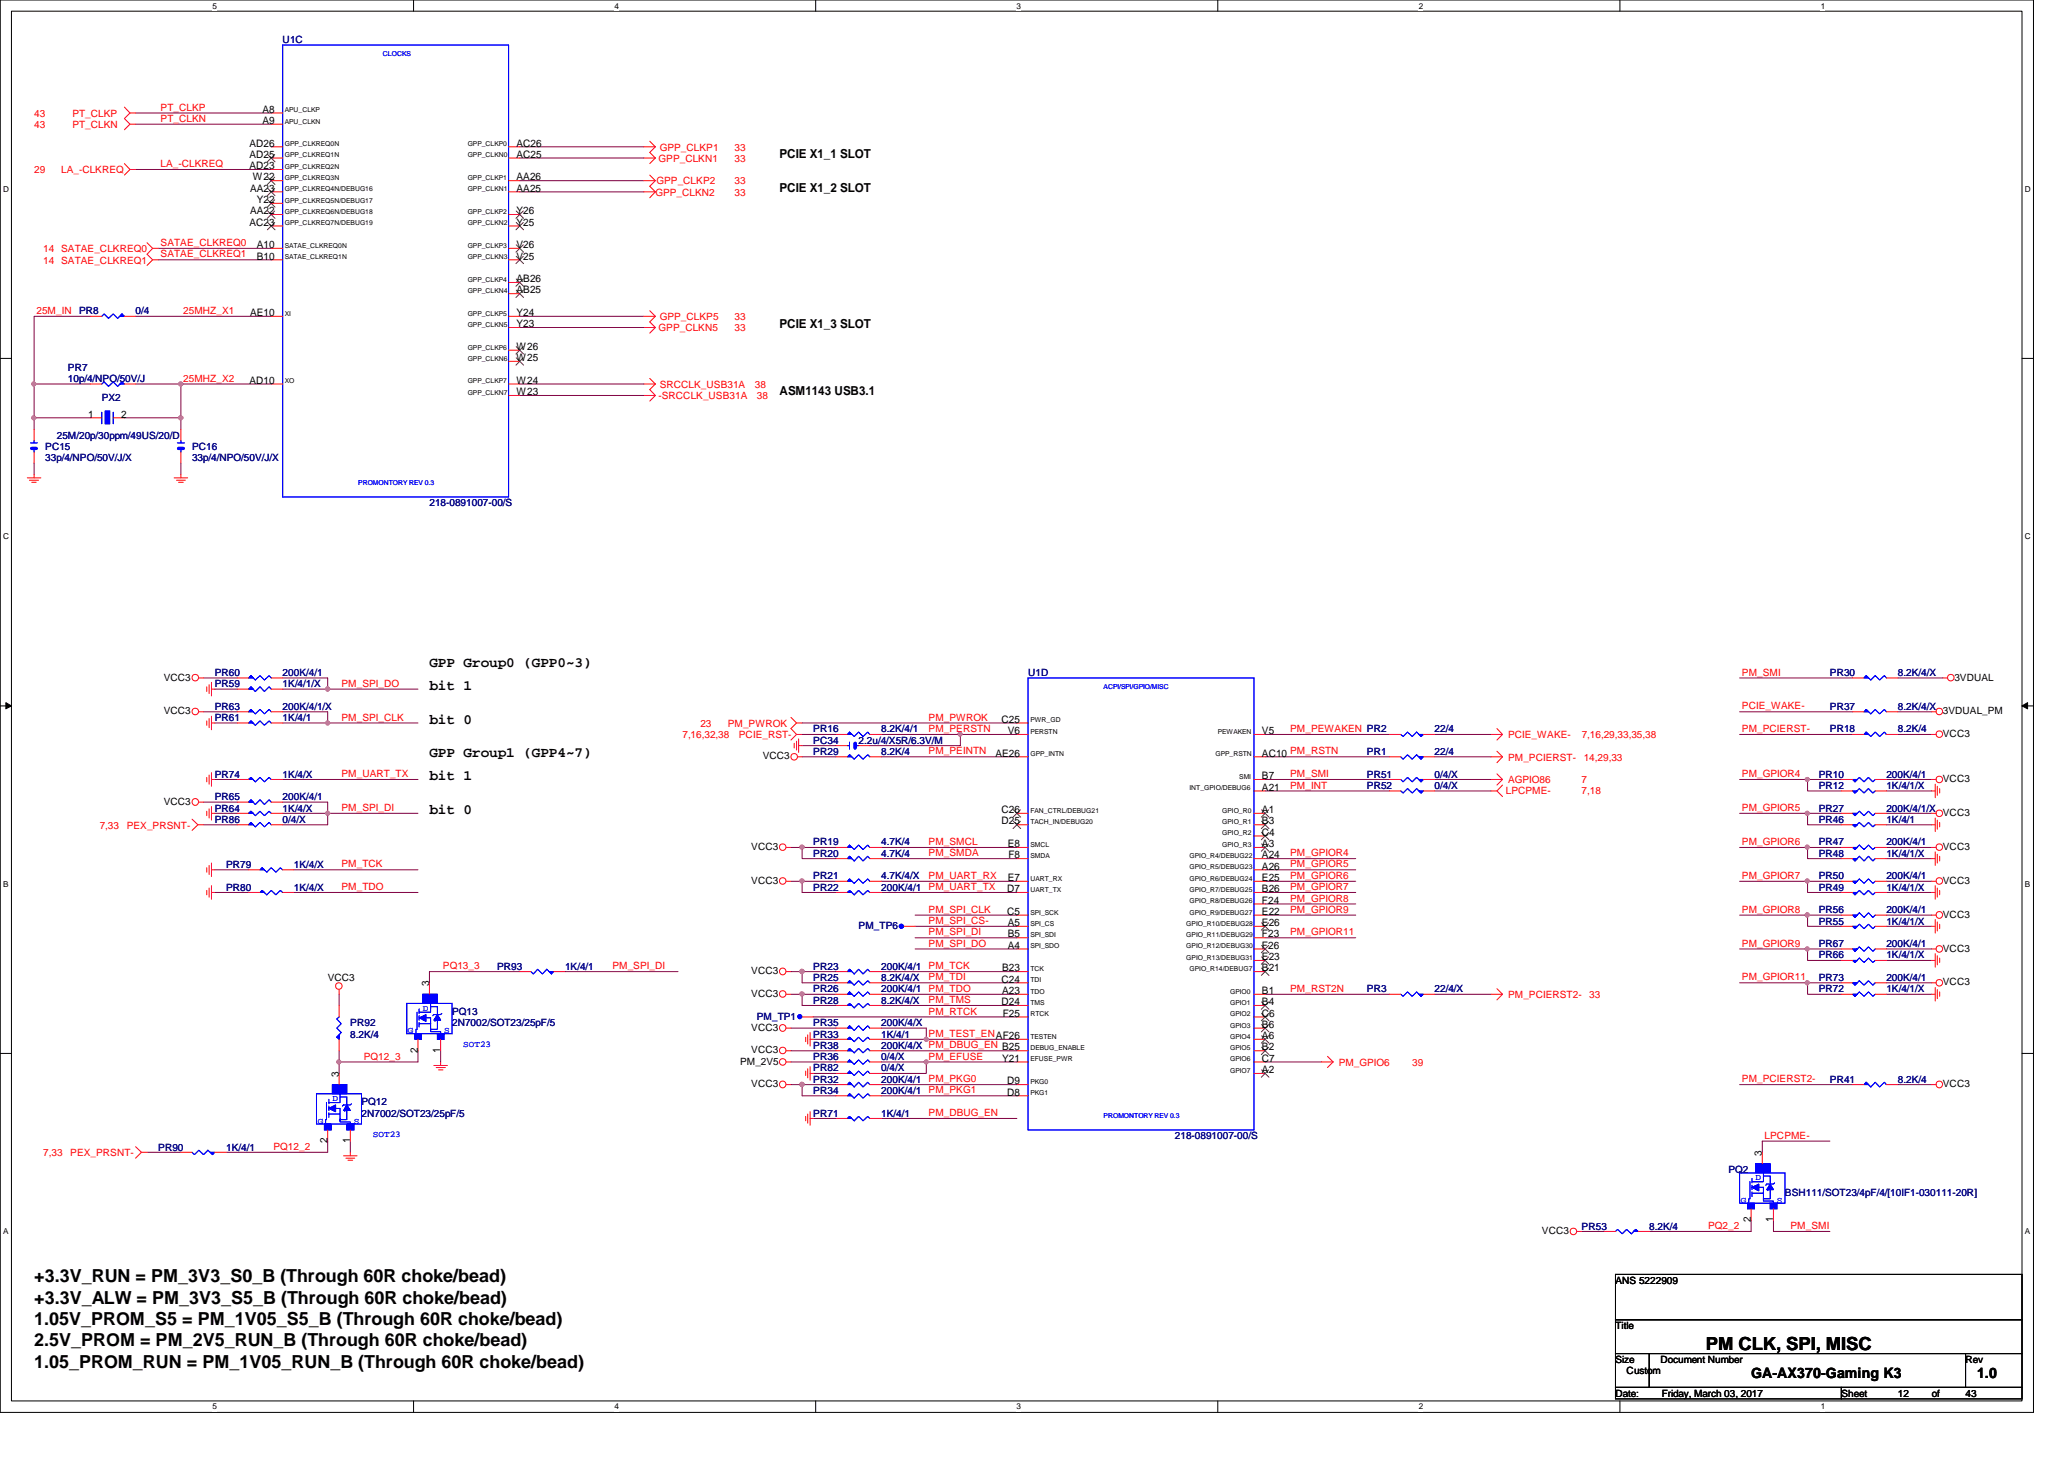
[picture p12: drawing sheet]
<svg xmlns="http://www.w3.org/2000/svg" width="297mm" height="210mm" viewBox="0 0 297 210" stroke-linecap="round" stroke-linejoin="round" font-family="sans-serif">
<defs><g id="words">
<g font-size="2.6">
<text x="4.9" y="184.4">+3.3V_RUN = PM_3V3_S0_B (Through 60R choke/bead)</text>
<text x="4.9" y="187.5">+3.3V_ALW = PM_3V3_S5_B (Through 60R choke/bead)</text>
<text x="4.9" y="190.6">1.05V_PROM_S5 = PM_1V05_S5_B (Through 60R choke/bead)</text>
<text x="4.9" y="193.7">2.5V_PROM = PM_2V5_RUN_B (Through 60R choke/bead)</text>
<text x="4.9" y="196.8">1.05_PROM_RUN = PM_1V05_RUN_B (Through 60R choke/bead)</text>
<text x="245.5" y="194.2">PM CLK, SPI, MISC</text>
</g>
<g font-size="2.1">
<text x="61.8" y="96">GPP Group0 (GPP0~3)</text>
<text x="61.8" y="99.2">bit 1</text>
<text x="61.8" y="104.1">bit 0</text>
<text x="61.8" y="109">GPP Group1 (GPP4~7)</text>
<text x="61.8" y="112.2">bit 1</text>
<text x="61.8" y="117.1">bit 0</text>
<text x="252" y="198.2">GA-AX370-Gaming K3</text>
<text x="284.5" y="198.2">1.0</text>
</g>
<g font-size="1.8">
<text x="112.2" y="22.8">PCIE X1_1 SLOT</text>
<text x="112.2" y="27.6">PCIE X1_2 SLOT</text>
<text x="112.2" y="47.2">PCIE X1_3 SLOT</text>
<text x="112.2" y="56.9">ASM1143 USB3.1</text>
</g>
<g font-size="1.5">
<text x="37.8" y="17.8">A9</text>
<text x="37.8" y="16.2">A8</text>
<text x="35.9" y="22.7">AD25</text>
<text x="35.9" y="21.1">AD26</text>
<text x="74.3" y="22.7">AC25</text>
<text x="74.3" y="21.1">AC26</text>
<text x="35.9" y="24.3">AD23</text>
<text x="36" y="27.6">AA23</text>
<text x="36.4" y="26">W22</text>
<text x="37" y="29.2">Y22</text>
<text x="74.3" y="27.6">AA25</text>
<text x="74.3" y="26">AA26</text>
<text x="35.9" y="32.5">AC23</text>
<text x="36" y="30.8">AA22</text>
<text x="37" y="35.7">A10</text>
<text x="74.3" y="35.7">V26</text>
<text x="74.3" y="32.5">Y25</text>
<text x="74.3" y="30.8">Y26</text>
<text x="37" y="37.3">B10</text>
<text x="74.3" y="40.6">AB26</text>
<text x="74.3" y="37.3">V25</text>
<text x="36" y="45.5">AE10</text>
<text x="74.3" y="47.1">Y23</text>
<text x="74.3" y="45.5">Y24</text>
<text x="74.3" y="42.2">AB25</text>
<text x="74.3" y="51.9">W25</text>
<text x="74.3" y="50.3">W26</text>
<text x="35.9" y="55.2">AD10</text>
<text x="74.3" y="56.9">W23</text>
<text x="74.3" y="55.2">W24</text>
<text x="12.7" y="60.1">1</text>
<text x="17.4" y="60.1">2</text>
<text x="144.1" y="104">C25</text>
<text x="145" y="105.6">V6</text>
<text x="181.6" y="105.6">V5</text>
<text x="143.3" y="108.8">AE26</text>
<text x="181.6" y="113.7">A21</text>
<text x="181.6" y="112.1">B7</text>
<text x="181.6" y="108.8">AC10 PM_RSTN</text>
<text x="144.1" y="118.6">D25</text>
<text x="144.1" y="117">C26</text>
<text x="181.6" y="118.6">B3</text>
<text x="181.6" y="117">A1</text>
<text x="145" y="121.9">E8</text>
<text x="145.1" y="123.5">F8</text>
<text x="181.6" y="125.1">A26</text>
<text x="181.6" y="123.5">A24</text>
<text x="181.6" y="121.9">A3</text>
<text x="181.6" y="120.2">C4</text>
<text x="144.9" y="131.6">C5</text>
<text x="144.9" y="128.4">D7</text>
<text x="145" y="126.7">E7</text>
<text x="181.6" y="131.6">E22</text>
<text x="181.6" y="130">F24</text>
<text x="181.6" y="128.4">B26</text>
<text x="181.6" y="126.7">E25</text>
<text x="145" y="136.5">A4</text>
<text x="145" y="134.9">B5</text>
<text x="145" y="133.2">A5</text>
<text x="181.6" y="136.5">F26</text>
<text x="181.6" y="134.9">F23</text>
<text x="181.6" y="133.2">E26</text>
<text x="61.8" y="141.9" transform="rotate(-90 61.8 141.9)">3</text>
<text x="144.1" y="141.4">C24</text>
<text x="144.2" y="143">A23</text>
<text x="144.2" y="139.7">B23</text>
<text x="181.6" y="143">B1</text>
<text x="181.6" y="139.7">B21</text>
<text x="181.6" y="138.1">E23</text>
<text x="144.1" y="144.6">D24</text>
<text x="144.3" y="146.3">F25</text>
<text x="181.6" y="149.5">A6</text>
<text x="181.6" y="147.9">B6</text>
<text x="181.6" y="146.3">C6</text>
<text x="181.6" y="144.6">B4</text>
<text x="48.8" y="154.9" transform="rotate(-90 48.8 154.9)">3</text>
<text x="60.1" y="151.5" transform="rotate(-90 60.1 151.5)">2</text>
<text x="63.4" y="151.5" transform="rotate(-90 63.4 151.5)">1</text>
<text x="144.2" y="152.7">Y21</text>
<text x="144.9" y="156">D9</text>
<text x="181.6" y="154.4">A2</text>
<text x="181.6" y="152.7">C7</text>
<text x="181.6" y="151.1">B2</text>
<text x="144.9" y="157.6">D8</text>
<text x="47.1" y="164.5" transform="rotate(-90 47.1 164.5)">2</text>
<text x="50.4" y="164.5" transform="rotate(-90 50.4 164.5)">1</text>
<text x="253.6" y="166.3" transform="rotate(-90 253.6 166.3)">3</text>
<text x="252" y="175.9" transform="rotate(-90 252 175.9)">2</text>
<text x="255.2" y="175.9" transform="rotate(-90 255.2 175.9)">1</text>
</g>
<g font-size="1.4" fill="#000080">
<text x="40.7" y="6.2">U1C</text>
<text x="11.4" y="45.2">PR8</text>
<text x="19.5" y="45.2">0/4</text>
<text x="9.8" y="53.3">PR7</text>
<text x="9.8" y="55">10p/4/NPO/50V/J</text>
<text x="14.6" y="57.7">PX2</text>
<text x="6.5" y="64.7">PC15</text>
<text x="8.2" y="63.1">25M/20p/30ppm/49US/20/D</text>
<text x="27.6" y="64.7">PC16</text>
<text x="6.5" y="66.4">33p/4/NPO/50V/J/X</text>
<text x="27.6" y="66.4">33p/4/NPO/50V/J/X</text>
<text x="61.8" y="72.9">218-0891007-00/S</text>
<text x="30.9" y="98.9">PR59</text>
<text x="30.9" y="97.2">PR60</text>
<text x="40.7" y="98.9">1K/4/1/X</text>
<text x="40.7" y="97.2">200K/4/1</text>
<text x="148" y="97.2">U1D</text>
<text x="263.4" y="97.2">PR30</text>
<text x="273.1" y="97.2">8.2K/4/X</text>
<text x="30.9" y="103.8">PR61</text>
<text x="30.9" y="102.1">PR63</text>
<text x="40.7" y="103.8">1K/4/1</text>
<text x="40.7" y="102.1">200K/4/1/X</text>
<text x="117" y="107">PC34</text>
<text x="117" y="105.4">PR16</text>
<text x="123.6" y="107">2.2u/4/X5R/6.3V/M</text>
<text x="126.8" y="105.4">8.2K/4/1</text>
<text x="206.5" y="105.4">22/4</text>
<text x="263.4" y="105.4">PR18</text>
<text x="263.4" y="102.1">PR37</text>
<text x="273.1" y="105.4">8.2K/4</text>
<text x="273.1" y="102.1">8.2K/4/X</text>
<text x="30.9" y="111.9">PR74</text>
<text x="40.7" y="111.9">1K/4/X</text>
<text x="117" y="108.6">PR29</text>
<text x="126.8" y="108.6">8.2K/4</text>
<text x="196.7" y="113.5">PR52</text>
<text x="196.7" y="108.6">PR1</text>
<text x="196.7" y="111.9">PR51</text>
<text x="206.5" y="113.5">0/4/X</text>
<text x="206.5" y="108.6">22/4</text>
<text x="206.5" y="111.9">0/4/X</text>
<text x="261.7" y="111.9">PR10</text>
<text x="261.7" y="113.5">PR12</text>
<text x="271.5" y="111.9">200K/4/1</text>
<text x="271.5" y="113.5">1K/4/1/X</text>
<text x="30.9" y="115.1">PR65</text>
<text x="30.9" y="118.4">PR86</text>
<text x="30.9" y="116.8">PR64</text>
<text x="40.7" y="115.1">200K/4/1</text>
<text x="40.7" y="118.4">0/4/X</text>
<text x="40.7" y="116.8">1K/4/X</text>
<text x="261.7" y="118.4">PR46</text>
<text x="261.7" y="116.8">PR27</text>
<text x="271.5" y="118.4">1K/4/1</text>
<text x="271.5" y="116.8">200K/4/1/X</text>
<text x="32.6" y="124.9">PR79</text>
<text x="42.3" y="124.9">1K/4/X</text>
<text x="117" y="121.6">PR19</text>
<text x="117" y="123.3">PR20</text>
<text x="126.8" y="121.6">4.7K/4</text>
<text x="126.8" y="123.3">4.7K/4</text>
<text x="261.7" y="121.6">PR47</text>
<text x="261.7" y="123.3">PR48</text>
<text x="271.5" y="121.6">200K/4/1</text>
<text x="271.5" y="123.3">1K/4/1/X</text>
<text x="32.6" y="128.1">PR80</text>
<text x="42.3" y="128.1">1K/4/X</text>
<text x="117" y="128.1">PR22</text>
<text x="117" y="126.5">PR21</text>
<text x="126.8" y="128.1">200K/4/1</text>
<text x="126.8" y="126.5">4.7K/4/X</text>
<text x="261.7" y="131.4">PR56</text>
<text x="261.7" y="126.5">PR50</text>
<text x="261.7" y="128.1">PR49</text>
<text x="271.5" y="131.4">200K/4/1</text>
<text x="271.5" y="126.5">200K/4/1</text>
<text x="271.5" y="128.1">1K/4/1/X</text>
<text x="123.6" y="133.6">PM_TP6</text>
<text x="261.7" y="137.9">PR66</text>
<text x="261.7" y="133">PR55</text>
<text x="261.7" y="136.3">PR67</text>
<text x="271.5" y="137.9">1K/4/1/X</text>
<text x="271.5" y="133">1K/4/1/X</text>
<text x="271.5" y="136.3">200K/4/1</text>
<text x="71.5" y="139.5">PR93</text>
<text x="81.3" y="139.5">1K/4/1</text>
<text x="117" y="142.7">PR26</text>
<text x="117" y="139.5">PR23</text>
<text x="117" y="141.1">PR25</text>
<text x="126.8" y="142.7">200K/4/1</text>
<text x="126.8" y="139.5">200K/4/1</text>
<text x="126.8" y="141.1">8.2K/4/X</text>
<text x="196.7" y="142.7">PR3</text>
<text x="206.5" y="142.7">22/4/X</text>
<text x="261.7" y="141.1">PR73</text>
<text x="261.7" y="142.7">PR72</text>
<text x="271.5" y="141.1">200K/4/1</text>
<text x="271.5" y="142.7">1K/4/1/X</text>
<text x="50.4" y="147.7">PR92</text>
<text x="50.4" y="149.3">8.2K/4</text>
<text x="65.1" y="147.7">2N7002/SOT23/25pF/5</text>
<text x="65.1" y="146">PQ13</text>
<text x="108.9" y="146.7">PM_TP1</text>
<text x="117" y="144.4">PR28</text>
<text x="117" y="149.3">PR33</text>
<text x="117" y="147.7">PR35</text>
<text x="126.8" y="144.4">8.2K/4/X</text>
<text x="126.8" y="149.3">1K/4/1</text>
<text x="126.8" y="147.7">200K/4/X</text>
<text x="117" y="150.9">PR38</text>
<text x="117" y="155.8">PR32</text>
<text x="117" y="154.1">PR82</text>
<text x="117" y="152.5">PR36</text>
<text x="126.8" y="150.9">200K/4/X PM_DBUG_EN B25</text>
<text x="126.8" y="155.8">200K/4/1</text>
<text x="126.8" y="154.1">0/4/X</text>
<text x="126.8" y="152.5">0/4/X</text>
<text x="263.4" y="155.8">PR41</text>
<text x="273.1" y="155.8">8.2K/4</text>
<text x="52" y="160.7">2N7002/SOT23/25pF/5</text>
<text x="52" y="159">PQ12</text>
<text x="117" y="160.7">PR71</text>
<text x="117" y="157.4">PR34</text>
<text x="126.8" y="160.7">1K/4/1</text>
<text x="126.8" y="157.4">200K/4/1</text>
<text x="22.8" y="165.5">PR90</text>
<text x="32.6" y="165.5">1K/4/1</text>
<text x="169.1" y="163.9">218-0891007-00/S</text>
<text x="248.7" y="168.8">PQ2</text>
<text x="256.9" y="172">BSH111/SOT23/4pF/4/[10IF1-030111-20R]</text>
<text x="227.6" y="176.9">PR53</text>
<text x="237.4" y="176.9">8.2K/4</text>
</g>
<g font-size="1.4" fill="#f00">
<text x="4.9" y="16.8">43</text>
<text x="10.4" y="16.8">PT_CLKP</text>
<text x="23.1" y="17.5">PT_CLKN</text>
<text x="23.1" y="15.9">PT_CLKP</text>
<text x="4.9" y="18.4">43</text>
<text x="10.4" y="18.4">PT_CLKN</text>
<text x="94.8" y="23.3">GPP_CLKN1</text>
<text x="95" y="21.7">GPP_CLKP1</text>
<text x="105.7" y="21.7">33</text>
<text x="105.7" y="23.3">33</text>
<text x="4.9" y="24.9">29</text>
<text x="8.8" y="24.9">LA_-CLKREQ</text>
<text x="23.1" y="24">LA_-CLKREQ</text>
<text x="94.3" y="28.2">GPP_CLKN2</text>
<text x="94.5" y="26.5">GPP_CLKP2</text>
<text x="105.7" y="26.5">33</text>
<text x="105.7" y="28.2">33</text>
<text x="23.1" y="35.4">SATAE_CLKREQ0</text>
<text x="6.2" y="36.3">14 SATAE_CLKREQ0</text>
<text x="6.2" y="37.9">14 SATAE_CLKREQ1</text>
<text x="23.1" y="37">SATAE_CLKREQ1</text>
<text x="5.2" y="45.2">25M_IN</text>
<text x="26.4" y="45.2">25MHZ_X1</text>
<text x="94.8" y="47.7">GPP_CLKN5</text>
<text x="95" y="46.1">GPP_CLKP5</text>
<text x="105.7" y="46.1">33</text>
<text x="105.7" y="47.7">33</text>
<text x="26.4" y="54.9">25MHZ_X2</text>
<text x="94.8" y="57.4">-SRCCLK_USB31A</text>
<text x="95" y="55.8">SRCCLK_USB31A</text>
<text x="108.6" y="55.8">38</text>
<text x="108.9" y="57.4">38</text>
<text x="49.1" y="98.8">PM_SPI_DO</text>
<text x="250.7" y="97.2">PM_SMI</text>
<text x="49.1" y="103.7">PM_SPI_CLK</text>
<text x="98.2" y="106.2">7,16,32,38</text>
<text x="100.8" y="104.6">23</text>
<text x="104.7" y="104.6">PM_PWROK</text>
<text x="106.3" y="106.2">PCIE_RST-</text>
<text x="133.6" y="103.7">PM_PWROK</text>
<text x="133.6" y="105.3">PM_PERSTN</text>
<text x="185.7" y="105.3">PM_PEWAKEN PR2</text>
<text x="217" y="106.2">PCIE_WAKE-</text>
<text x="227.6" y="106.2">7,16,29,33,35,38</text>
<text x="250.7" y="102.1">PCIE_WAKE-</text>
<text x="250.7" y="105.3">PM_PCIERST-</text>
<text x="49.1" y="111.8">PM_UART_TX</text>
<text x="133.6" y="108.5">PM_PEINTN</text>
<text x="185.7" y="111.8">PM_SMI</text>
<text x="185.7" y="113.5">PM_INT</text>
<text x="217" y="109.4">PM_PCIERST-</text>
<text x="217" y="112.7">AGPIO86</text>
<text x="227.6" y="112.7">7</text>
<text x="227.9" y="109.4">14,29,33</text>
<text x="250.7" y="111.8">PM_GPIOR4</text>
<text x="14.3" y="119.2">7,33</text>
<text x="18.2" y="119.2">PEX_PRSNT-</text>
<text x="49.1" y="116.7">PM_SPI_DI</text>
<text x="216.7" y="114.3">LPCPME-</text>
<text x="227.6" y="114.3">7,18</text>
<text x="250.7" y="116.7">PM_GPIOR5</text>
<text x="49.1" y="124.8">PM_TCK</text>
<text x="133.6" y="121.6">PM_SMCL</text>
<text x="133.6" y="123.2">PM_SMDA</text>
<text x="185.7" y="123.2">PM_GPIOR4</text>
<text x="185.7" y="124.8">PM_GPIOR5</text>
<text x="250.7" y="121.6">PM_GPIOR6</text>
<text x="49.1" y="128.1">PM_TDO</text>
<text x="133.6" y="126.4">PM_UART_RX</text>
<text x="133.6" y="128.1">PM_UART_TX</text>
<text x="133.6" y="131.3">PM_SPI_CLK</text>
<text x="185.7" y="126.4">PM_GPIOR6</text>
<text x="185.7" y="128.1">PM_GPIOR7</text>
<text x="185.7" y="129.7">PM_GPIOR8</text>
<text x="185.7" y="131.3">PM_GPIOR9</text>
<text x="250.7" y="126.4">PM_GPIOR7</text>
<text x="250.7" y="131.3">PM_GPIOR8</text>
<text x="133.6" y="134.6">PM_SPI_DI</text>
<text x="133.6" y="132.9">PM_SPI_CS-</text>
<text x="133.6" y="136.2">PM_SPI_DO</text>
<text x="185.7" y="134.6">PM_GPIOR11</text>
<text x="250.7" y="136.2">PM_GPIOR9</text>
<text x="63.8" y="139.4">PQ13_3</text>
<text x="88.1" y="139.4">PM_SPI_DI</text>
<text x="133.6" y="139.4">PM_TCK</text>
<text x="133.6" y="141.1">PM_TDI</text>
<text x="133.6" y="142.7">PM_TDO</text>
<text x="185.7" y="142.7">PM_RST2N</text>
<text x="217" y="143.6">PM_PCIERST2-</text>
<text x="228.7" y="143.6">33</text>
<text x="250.7" y="141.1">PM_GPIOR11</text>
<text x="133.6" y="144.3">PM_TMS</text>
<text x="133.6" y="149.2">PM_TEST_ENAF26</text>
<text x="133.6" y="146">PM_RTCK</text>
<text x="52.4" y="152.4">PQ12_3</text>
<text x="133.6" y="152.4">PM_EFUSE</text>
<text x="133.6" y="155.7">PM_PKG0</text>
<text x="192.7" y="153.3">PM_GPIO6</text>
<text x="203.2" y="153.3">39</text>
<text x="250.7" y="155.7">PM_PCIERST2-</text>
<text x="133.6" y="157.3">PM_PKG1</text>
<text x="133.6" y="160.6">PM_DBUG_EN</text>
<text x="6.2" y="166.3">7,33</text>
<text x="10.1" y="166.3">PEX_PRSNT-</text>
<text x="39.4" y="165.4">PQ12_2</text>
<text x="254" y="163.8">LPCPME-</text>
<text x="245.8" y="176.8">PQ2_2</text>
<text x="257.7" y="176.8">PM_SMI</text>
</g>
<g font-size="1.4">
<text x="23.6" y="97.9">VCC3</text>
<text x="281.3" y="97.9">3VDUAL</text>
<text x="23.6" y="102.8">VCC3</text>
<text x="279.6" y="102.8">3VDUAL_PM</text>
<text x="279.6" y="106">VCC3</text>
<text x="109.8" y="109.3">VCC3</text>
<text x="279.6" y="112.5">VCC3</text>
<text x="23.6" y="115.8">VCC3</text>
<text x="279.6" y="117.4">VCC3</text>
<text x="108.1" y="122.3">VCC3</text>
<text x="279.6" y="122.3">VCC3</text>
<text x="108.1" y="127.2">VCC3</text>
<text x="279.6" y="127.2">VCC3</text>
<text x="279.6" y="132">VCC3</text>
<text x="279.6" y="136.9">VCC3</text>
<text x="47.2" y="141.1">VCC3</text>
<text x="108.1" y="140.2">VCC3</text>
<text x="108.1" y="143.4">VCC3</text>
<text x="279.6" y="141.8">VCC3</text>
<text x="108.1" y="148.3">VCC3</text>
<text x="106.5" y="153.2">PM_2V5</text>
<text x="108.1" y="151.6">VCC3</text>
<text x="108.1" y="156.4">VCC3</text>
<text x="279.6" y="156.4">VCC3</text>
<text x="221.9" y="177.5">VCC3</text>
<text x="232.5" y="184.7">ANS 5222909</text>
<text x="232.5" y="191.2">Title</text>
<text x="232.5" y="196.1">Size</text>
<text x="234.1" y="197.7">Custom</text>
<text x="239" y="196.1">Document Number</text>
<text x="282.9" y="196.1">Rev</text>
<text x="232.5" y="201">Date:</text>
<text x="239.1" y="201">Friday, March 03, 2017</text>
<text x="265" y="201">Sheet</text>
<text x="273.1" y="201">12</text>
<text x="278" y="201">of</text>
<text x="282.9" y="201">43</text>
</g>
<g font-size="1.3" fill="#00f">
<text x="58.7" y="148.6">G</text>
<text x="60.8" y="145.4">D</text>
<text x="63.9" y="148.6">S</text>
<text x="66.7" y="150.6">SOT23</text>
<text x="45.7" y="161.7">G</text>
<text x="47.8" y="158.4">D</text>
<text x="50.9" y="161.7">S</text>
<text x="53.7" y="163.6">SOT23</text>
<text x="250.5" y="173">G</text>
<text x="252.6" y="169.8">D</text>
<text x="255.7" y="173">S</text>
</g>
<g font-size="1.2">
<text x="30.6" y="1.2">5</text>
<text x="88.4" y="1.2">4</text>
<text x="146.3" y="1.2">3</text>
<text x="204.2" y="1.2">2</text>
<text x="262" y="1.2">1</text>
<text x=".5" y="27.6">D</text>
<text x="291.4" y="27.6">D</text>
<text x=".5" y="77.6">C</text>
<text x="291.4" y="77.6">C</text>
<text x=".5" y="127.6">B</text>
<text x="291.4" y="127.6">B</text>
<text x=".5" y="177.6">A</text>
<text x="291.4" y="177.6">A</text>
<text x="30.6" y="202.8">5</text>
<text x="88.4" y="202.8">4</text>
<text x="146.3" y="202.8">3</text>
<text x="204.2" y="202.8">2</text>
<text x="262" y="202.8">1</text>
</g>
<g font-size="1" fill="#00f">
<text x="55.1" y="8">CLOCKS</text>
<text x="51.6" y="69.8">PROMONTORY REV 0.3</text>
<text x="158.8" y="99.1">ACPI/SPI/GPIO/MISC</text>
<text x="158.8" y="160.8">PROMONTORY REV 0.3</text>
</g>
<g font-size="1">
<text x="41" y="17.8">APU_CLKN</text>
<text x="41" y="16.2">APU_CLKP</text>
<text x="41" y="22.6">GPP_CLKREQ1N</text>
<text x="41" y="21">GPP_CLKREQ0N</text>
<text x="67.3" y="22.6">GPP_CLKN0</text>
<text x="67.3" y="21">GPP_CLKP0</text>
<text x="41" y="29.2">GPP_CLKREQ5N/DEBUG17</text>
<text x="41" y="27.5">GPP_CLKREQ4N/DEBUG16</text>
<text x="41" y="25.9">GPP_CLKREQ3N</text>
<text x="41" y="24.3">GPP_CLKREQ2N</text>
<text x="67.3" y="27.5">GPP_CLKN1</text>
<text x="67.3" y="25.9">GPP_CLKP1</text>
<text x="41" y="35.6">SATAE_CLKREQ0N</text>
<text x="41" y="32.4">GPP_CLKREQ7N/DEBUG19</text>
<text x="41" y="30.8">GPP_CLKREQ6N/DEBUG18</text>
<text x="67.3" y="35.6">GPP_CLKP3</text>
<text x="67.3" y="32.4">GPP_CLKN2</text>
<text x="67.3" y="30.8">GPP_CLKP2</text>
<text x="41" y="37.3">SATAE_CLKREQ1N</text>
<text x="67.3" y="40.6">GPP_CLKP4</text>
<text x="67.3" y="37.3">GPP_CLKN3</text>
<text x="41" y="45.4">XI</text>
<text x="67.3" y="47">GPP_CLKN5</text>
<text x="67.3" y="45.4">GPP_CLKP5</text>
<text x="67.3" y="42.2">GPP_CLKN4</text>
<text x="67.3" y="51.9">GPP_CLKN6</text>
<text x="67.3" y="50.3">GPP_CLKP6</text>
<text x="41" y="55.2">XO</text>
<text x="67.3" y="56.8">GPP_CLKN7</text>
<text x="67.3" y="55.2">GPP_CLKP7</text>
<text x="148.3" y="105.6">PERSTN</text>
<text x="148.3" y="103.9">PWR_GD</text>
<text x="175.3" y="105.6">PEWAKEN</text>
<text x="148.3" y="108.8">GPP_INTN</text>
<text x="171.2" y="113.7">INT_GPIO/DEBUG6</text>
<text x="174.9" y="108.8">GPP_RSTN</text>
<text x="178.3" y="112.1">SMI</text>
<text x="148.3" y="118.6">TACH_IN/DEBUG20</text>
<text x="148.3" y="116.9">FAN_CTRL/DEBUG21</text>
<text x="175.9" y="118.6">GPIO_R1</text>
<text x="175.9" y="116.9">GPIO_R0</text>
<text x="148.3" y="123.4">SMDA</text>
<text x="148.3" y="121.8">SMCL</text>
<text x="171.2" y="125.1">GPIO_R5/DEBUG23</text>
<text x="171.2" y="123.4">GPIO_R4/DEBUG22</text>
<text x="175.9" y="121.8">GPIO_R3</text>
<text x="175.9" y="120.2">GPIO_R2</text>
<text x="148.3" y="131.6">SPI_SCK</text>
<text x="148.3" y="128.3">UART_TX</text>
<text x="148.3" y="126.7">UART_RX</text>
<text x="171.2" y="131.6">GPIO_R9/DEBUG27</text>
<text x="171.2" y="130">GPIO_R8/DEBUG26</text>
<text x="171.2" y="128.3">GPIO_R7/DEBUG25</text>
<text x="171.2" y="126.7">GPIO_R6/DEBUG24</text>
<text x="148.3" y="136.4">SPI_SDO</text>
<text x="148.3" y="134.8">SPI_SDI</text>
<text x="148.3" y="133.2">SPI_CS</text>
<text x="170.7" y="136.4">GPIO_R12/DEBUG30</text>
<text x="170.7" y="134.8">GPIO_R11/DEBUG29</text>
<text x="170.7" y="133.2">GPIO_R10/DEBUG28</text>
<text x="148.3" y="143">TDO</text>
<text x="148.3" y="141.3">TDI</text>
<text x="148.3" y="139.7">TCK</text>
<text x="170.7" y="138.1">GPIO_R13/DEBUG31</text>
<text x="171.2" y="139.7">GPIO_R14/DEBUG7</text>
<text x="177" y="143">GPIO0</text>
<text x="148.3" y="149.4">TESTEN</text>
<text x="148.3" y="146.2">RTCK</text>
<text x="148.3" y="144.6">TMS</text>
<text x="177" y="149.4">GPIO4</text>
<text x="177" y="147.8">GPIO3</text>
<text x="177" y="146.2">GPIO2</text>
<text x="177" y="144.6">GPIO1</text>
<text x="148.3" y="156">PKG0</text>
<text x="148.3" y="152.7">EFUSE_PWR</text>
<text x="148.3" y="151.1">DEBUG_ENABLE</text>
<text x="177" y="154.3">GPIO7</text>
<text x="177" y="152.7">GPIO6</text>
<text x="177" y="151.1">GPIO5</text>
<text x="148.3" y="157.6">PKG1</text>
</g>
</g></defs>
<path d="M0 0h292.6v203.2h-292.6zM1.6 1.6h289.4v199.9h-289.4z" fill="none" stroke="#000" stroke-width=".14"/>
<g fill="#fff">
<path d="M30.6 .2h.6v1.3h-.6z"/>
<path d="M30.6 201.7h.6v1.3h-.6z"/>
</g>
<path d="M59.5 0v1.6M59.5 201.5v1.7" fill="none" stroke="#000" stroke-width=".14"/>
<g fill="#fff">
<path d="M88.4 .2h.6v1.3h-.6z"/>
<path d="M88.4 201.7h.6v1.3h-.6z"/>
</g>
<path d="M117.4 0v1.6M117.4 201.5v1.7" fill="none" stroke="#000" stroke-width=".14"/>
<g fill="#fff">
<path d="M146.3 .2h.6v1.3h-.6z"/>
<path d="M146.3 201.7h.6v1.3h-.6z"/>
</g>
<path d="M175.3 0v1.6M175.3 201.5v1.7" fill="none" stroke="#000" stroke-width=".14"/>
<g fill="#fff">
<path d="M204.2 .2h.6v1.3h-.6z"/>
<path d="M204.2 201.7h.6v1.3h-.6z"/>
</g>
<path d="M233.1 0v1.6M233.1 201.5v1.7" fill="none" stroke="#000" stroke-width=".14"/>
<g fill="#fff">
<path d="M262 .2h.6v1.3h-.6z"/>
<path d="M262 201.7h.6v1.3h-.6z"/>
<path d="M.5 26.6h.8v1.3h-.8z"/>
<path d="M291.4 26.6h.8v1.3h-.8z"/>
<path d="M.5 76.5h.8v1.4h-.8z"/>
<path d="M291.4 76.5h.8v1.4h-.8z"/>
</g>
<path d="M0 51.6h1.6M291 51.6h1.6" fill="none" stroke="#000" stroke-width=".14"/>
<g fill="#fff">
<path d="M.5 126.5h.7v1.3h-.7z"/>
<path d="M291.4 126.5h.7v1.3h-.7z"/>
</g>
<path d="M0 101.6h1.6M.8 101.1l.8 .5-.8 .4zM291 101.6h1.6M291 101.6l.8-.5v.9z" fill="none" stroke="#000" stroke-width=".14"/>
<path d="M.8 101.1l.8 .5-.8 .4zM291 101.6l.8-.5v.9z" fill="#000"/>
<g fill="#fff">
<path d="M.5 176.5h.7v1.3h-.7z"/>
<path d="M291.4 176.5h.7v1.3h-.7z"/>
</g>
<path d="M0 151.6h1.6M291 151.6h1.6" fill="none" stroke="#000" stroke-width=".14"/>
<path d="M4.9 60.1v1.7" fill="none" stroke="#800040" stroke-width=".14"/>
<circle cx="4.9" cy="60.1" r=".3" fill="#f0f"/>
<circle cx="4.9" cy="60.1" r=".3" fill="none" stroke="#f0f" stroke-width=".14"/>
<path d="M4.9 55.2h8.1M4.9 66.6v1.6M4.9 60.1h8.1M26 66.6v1.6M26 60.1v1.7" fill="none" stroke="#800040" stroke-width=".14"/>
<circle cx="26" cy="60.1" r=".31" fill="#f0f"/>
<circle cx="26" cy="60.1" r=".31" fill="none" stroke="#f0f" stroke-width=".14"/>
<path d="M19.5 55.2h6.5v4.9h-8.1" fill="none" stroke="#800040" stroke-width=".14"/>
<circle cx="26" cy="55.2" r=".31" fill="#f0f"/>
<circle cx="26" cy="55.2" r=".31" fill="none" stroke="#f0f" stroke-width=".14"/>
<path d="M22.8 35.7h16.2M22.8 37.4h16.2M4.9 55.2v4.9M26 55.2h13M182.1 108.9h17.9M206.5 108.9h8.1M115.4 121.9h4.9M126.8 121.9h19.5M126.8 123.5h19.5" fill="none" stroke="#800040" stroke-width=".14"/>
<circle cx="115.4" cy="121.9" r=".31" fill="#f0f"/>
<circle cx="115.4" cy="121.9" r=".31" fill="none" stroke="#f0f" stroke-width=".14"/>
<path d="M138.2 105.7h8.1M113.8 121.9h1.6v1.6h4.9" fill="none" stroke="#800040" stroke-width=".14"/>
<circle cx="138.2" cy="105.6" r=".3" fill="#f0f"/>
<circle cx="138.2" cy="105.6" r=".3" fill="none" stroke="#f0f" stroke-width=".14"/>
<path d="M115.4 105.7h4.9M113.8 126.8h1.6v1.6h4.9M115.4 126.8h4.9M126.8 126.8h19.5M126.8 128.4h19.5" fill="none" stroke="#800040" stroke-width=".14"/>
<circle cx="115.4" cy="126.7" r=".31" fill="#f0f"/>
<circle cx="115.4" cy="126.7" r=".31" fill="none" stroke="#f0f" stroke-width=".14"/>
<path d="M115.4 108.9h4.9M126.8 108.9h19.5M113.8 139.8h1.6v1.6h4.9M115.4 139.8h4.9M126.8 139.8h19.5M131.7 134.9h14.6M131.7 133.3h14.6M126.8 141.4h19.5" fill="none" stroke="#800040" stroke-width=".14"/>
<circle cx="115.4" cy="139.8" r=".32" fill="#f0f"/>
<circle cx="115.4" cy="139.8" r=".32" fill="none" stroke="#f0f" stroke-width=".14"/>
<path d="M113.8 143h1.6v1.7h4.9M115.4 143h4.9M126.8 143h19.5M126.8 144.7h19.5" fill="none" stroke="#800040" stroke-width=".14"/>
<circle cx="115.4" cy="143" r=".31" fill="#f0f"/>
<circle cx="115.4" cy="143" r=".31" fill="none" stroke="#f0f" stroke-width=".14"/>
<path d="M131.7 131.7h14.6M131.7 136.5h14.6M113.8 147.9h6.5M126.8 147.9h6.5M133.3 149.5h13" fill="none" stroke="#800040" stroke-width=".14"/>
<circle cx="133.3" cy="149.5" r=".3" fill="#f0f"/>
<circle cx="133.3" cy="149.5" r=".3" fill="none" stroke="#f0f" stroke-width=".14"/>
<path d="M115.4 104h30.9M182.1 105.7h17.9M206.5 105.7h8.1M113.8 152.8h6.5M115.4 156h4.9M117 146.3h29.3M117 149.5h3.3M126.8 151.2h19.5M133.3 152.8h13M133.3 147.9v1.6h-6.5M182.1 143h17.9M206.5 143h8.1" fill="none" stroke="#800040" stroke-width=".14"/>
<circle cx="115.4" cy="156" r=".32" fill="#f0f"/>
<circle cx="115.4" cy="156" r=".32" fill="none" stroke="#f0f" stroke-width=".14"/>
<path d="M265 112.1h-4.9v1.7h4.9M271.5 113.8h6.5M271.5 112.1h6.5M113.8 151.2h6.5M113.8 156h1.6v1.6h4.9M126.8 156h19.5M126.8 157.6h19.5" fill="none" stroke="#800040" stroke-width=".14"/>
<circle cx="260.1" cy="112.1" r=".3" fill="#f0f"/>
<circle cx="260.1" cy="112.1" r=".3" fill="none" stroke="#f0f" stroke-width=".14"/>
<path d="M250.4 112.1h9.7M265 117h-4.9v1.7h4.9M271.5 118.7h6.5M271.5 117h6.5" fill="none" stroke="#800040" stroke-width=".14"/>
<circle cx="260.1" cy="117" r=".3" fill="#f0f"/>
<circle cx="260.1" cy="117" r=".3" fill="none" stroke="#f0f" stroke-width=".14"/>
<path d="M250.4 117h9.7M265 121.9h-4.9v1.6h4.9M271.5 123.5h6.5M271.5 121.9h6.5" fill="none" stroke="#800040" stroke-width=".14"/>
<circle cx="260.1" cy="121.9" r=".3" fill="#f0f"/>
<circle cx="260.1" cy="121.9" r=".3" fill="none" stroke="#f0f" stroke-width=".14"/>
<path d="M250.4 121.9h9.7M265 126.8h-4.9v1.6h4.9M271.5 128.4h6.5M271.5 126.8h6.5" fill="none" stroke="#800040" stroke-width=".14"/>
<circle cx="260.1" cy="126.7" r=".3" fill="#f0f"/>
<circle cx="260.1" cy="126.7" r=".3" fill="none" stroke="#f0f" stroke-width=".14"/>
<path d="M182.1 123.5h13M182.1 125.1h13M182.1 126.8h13M182.1 128.4h13M182.1 130h13M250.4 126.8h9.7M265 131.7h-4.9v1.6h4.9M271.5 133.3h6.5M271.5 131.7h6.5" fill="none" stroke="#800040" stroke-width=".14"/>
<circle cx="260.1" cy="131.6" r=".31" fill="#f0f"/>
<circle cx="260.1" cy="131.6" r=".31" fill="none" stroke="#f0f" stroke-width=".14"/>
<g fill="none" stroke="#800040" stroke-width=".14">
<path d="M29.3 97.5h4.9M40.7 99.1h6.5M40.7 97.5h6.5v1.6M47.2 99.1h13M182.1 112.1h17.9M182.1 113.8h17.9M206.5 112.1h8.1M206.5 113.8h8.1M250.4 102.4h16.2M250.4 105.7h16.2M273.1 102.4h4.9M273.1 105.7h4.9"/>
<path d="M250.4 131.7h9.7M250.4 156h16.2M273.1 156h4.9M227.6 177.2h3.2M252 175.6v1.6h-14.6M255.2 175.6v1.6h8.2M263.4 164.2h-9.8v1.6"/>
</g>
<circle cx="47.1" cy="99.1" r=".31" fill="#f0f"/>
<circle cx="47.1" cy="99.1" r=".31" fill="none" stroke="#f0f" stroke-width=".14"/>
<path d="M30.9 99.1h3.3M29.3 102.4h4.9M40.7 104h6.5M40.7 102.4h6.5v1.6M47.2 104h13" fill="none" stroke="#800040" stroke-width=".14"/>
<circle cx="47.2" cy="104" r=".3" fill="#f0f"/>
<circle cx="47.2" cy="104" r=".3" fill="none" stroke="#f0f" stroke-width=".14"/>
<path d="M29.3 115.4h4.9M30.9 104h3.3M40.7 117h6.5M40.7 115.4h6.5v1.6M47.2 117h13" fill="none" stroke="#800040" stroke-width=".14"/>
<circle cx="47.2" cy="117" r=".3" fill="#f0f"/>
<circle cx="47.2" cy="117" r=".3" fill="none" stroke="#f0f" stroke-width=".14"/>
<path d="M30.9 117h3.3M265 136.5h-4.9v1.7h4.9M271.5 138.2h6.5M271.5 136.5h6.5" fill="none" stroke="#800040" stroke-width=".14"/>
<circle cx="260.1" cy="136.5" r=".3" fill="#f0f"/>
<circle cx="260.1" cy="136.5" r=".3" fill="none" stroke="#f0f" stroke-width=".14"/>
<path d="M182.1 131.7h13M250.4 136.5h9.7M265 141.4h-4.9v1.6h4.9M271.5 143h6.5M271.5 141.4h6.5M117 160.9h3.3M126.8 160.9h19.5" fill="none" stroke="#800040" stroke-width=".14"/>
<circle cx="260.1" cy="141.4" r=".3" fill="#f0f"/>
<circle cx="260.1" cy="141.4" r=".3" fill="none" stroke="#f0f" stroke-width=".14"/>
<g fill="none" stroke="#800040" stroke-width=".14">
<path d="M74.8 21.1h17.9M74.8 22.7h17.9M74.8 26h17.9M74.8 27.6h17.9M74.8 55.2h17.9M74.8 56.9h17.9M74.8 45.5h17.9M74.8 47.1h17.9M30.9 112.1h3.3M40.7 112.1h19.5M115.4 107.3h4.9M126.8 105.7h11.4v1.6h-13"/>
<path d="M30.9 125.1h4.9M30.9 128.4h4.9M42.3 125.1h17.9M42.3 128.4h17.9M182.1 134.9h13M117 154.4h3.3M133.3 152.8v1.6h-6.5M182.1 152.8h8.1M250.4 141.4h9.7"/>
</g>
<circle cx="133.3" cy="152.8" r=".3" fill="#f0f"/>
<circle cx="133.3" cy="152.8" r=".3" fill="none" stroke="#f0f" stroke-width=".14"/>
<path d="M19.5 24.4h19.5M13 45.5h-8.1v9.7M19.5 45.5h19.5M29.3 118.7h4.9M47.2 117v1.7h-6.5M126.8 152.8h6.5" fill="none" stroke="#800040" stroke-width=".14"/>
<circle cx="4.9" cy="55.2" r=".3" fill="#f0f"/>
<circle cx="4.9" cy="55.2" r=".3" fill="none" stroke="#f0f" stroke-width=".14"/>
<path d="M74.8 139.8h-13v1.6M48.8 143v1.7M60.2 152.8h-11.4v1.6M63.4 151.2v1.6M21.2 165.8h4.8M47.2 164.2v1.6h-14.6M50.4 164.2v1.6" fill="none" stroke="#800040" stroke-width=".14"/>
<circle cx="48.8" cy="152.8" r=".3" fill="#f0f"/>
<circle cx="48.8" cy="152.8" r=".3" fill="none" stroke="#f0f" stroke-width=".14"/>
<path d="M19.5 17.9h19.5M19.5 16.3h19.5M250.4 97.5h16.2M273.1 97.5h6.5M81.3 139.8h16.3M48.8 151.2v1.6M60.2 151.2v1.6" fill="none" stroke="#800040" stroke-width=".14"/>
<g fill="none" stroke="#f00" stroke-width=".14">
<path d="M17.9 15.4l.8 .9-.8 .8 .8 .8-.8 .8M18.7 16.3h.8M18.7 17.9h.8M17.9 23.5l.8 .9-.8 .8M18.7 24.4h.8M21.2 34.9l.8 .8-.8 .9 .8 .8-.8 .8M22 35.7h.8M22 37.4h.8M92.7 22.7h1.6M92.7 21.1h1.6M92.7 27.6h1.6M92.7 26h1.6"/>
<path d="M93.5 20.3l.8 .8M93.5 25.2l.8 .8M94.3 22.7l-.8 .8M94.3 21.1l-.8 .8 .8 .8M94.3 27.6l-.8 .8M94.3 26l-.8 .8 .8 .8M92.7 56.9h1.6M92.7 55.2h1.6M92.7 47.1h1.6M92.7 45.5h1.6M93.5 54.4l.8 .8M93.5 44.7l.8 .8"/>
<path d="M94.3 56.9l-.8 .8M94.3 55.2l-.8 .8 .8 .9M94.3 47.1l-.8 .8M94.3 45.5l-.8 .8 .8 .8M3.9 68.7h2M4.2 69.1h1.3M4.6 69.4h.6M4.9 68.2v.5M25.1 68.7h1.9M25.4 69.1h1.3M25.7 69.4h.7M26 68.2v.5"/>
<path d="M28.6 97.5h.7M29.8 98.8v.7M30.1 98.5v1.3M30.4 99.1h.5M30.4 98.2v1.9M279.6 97.5h.7M27.6 117.9l.9 .8-.9 .8M28.5 118.7h.8M28.6 102.4h.7M28.6 115.4h.7M29.8 103.7v.7M29.8 116.7v.6"/>
<path d="M29.8 111.8v.7M30.1 103.4v1.3M30.1 116.4v1.3M30.1 111.5v1.3M30.4 104h.5M30.4 117h.5M30.4 112.1h.5M30.4 103v2M30.4 116v2M30.4 111.2v1.9M113.8 103.2l.8 .8-.8 .8 .8 .9-.8 .8M114.3 106.9v.7"/>
<path d="M114.6 105.7h.8M114.6 104h.8M114.6 106.6v1.3M114.8 108.9h.6M114.9 106.3v1.9M114.9 107.3h.5M214.6 108.9h1.6M214.6 105.7h1.6M214.6 112.1h1.6M214.6 113.8h.8M215.4 108.1l.8 .8M215.4 104.8l.8 .9"/>
<path d="M215.4 111.3l.8 .8M216.2 108.9l-.8 .8M216.2 105.7l-.8 .8M216.2 112.1l-.8 .8M216.2 112.9l-.8 .9 .8 .8M278 112.1h.6M278 117h.6M278 102.4h.6M278 105.7h.6M278 113.8h.5M278 118.7h.5M278.5 112.8v2"/>
<path d="M278.5 117.7v1.9M278.8 113.1v1.3M278.8 118v1.3M279.1 113.5v.6M279.1 118.3v.7M29.8 124.8v.7M29.8 128.1v.6M30.1 124.5v1.3M30.1 127.8v1.3M30.4 125.1h.5M30.4 128.4h.5M30.4 124.2v1.9"/>
<path d="M30.4 127.4v2M113.2 121.9h.6M113.2 126.8h.6M113.2 139.8h.6M278 121.9h.6M278 126.8h.6M278 131.7h.6M278 136.5h.6M278 123.5h.5M278 128.4h.5M278 133.3h.5M278 138.2h.5"/>
<path d="M278.5 122.6v1.9M278.5 127.4v2M278.5 132.3v1.9M278.5 137.2v1.9M278.8 122.9v1.3M278.8 127.8v1.3M278.8 132.6v1.3M278.8 137.5v1.3M279.1 123.2v.7M279.1 128.1v.6M279.1 133v.6M279.1 137.8v.7"/>
<path d="M48.8 142.4v.6M62.4 153.3h2M62.8 153.6h1.3M63.1 153.9h.7M63.4 152.8v.5M113.2 143h.6M113.2 147.9h.6M113.2 152.8h.6M113.2 156h.6M113.2 151.2h.6M115.9 149.2v.7M115.9 154.1v.6"/>
<path d="M116.2 148.9v1.3M116.2 153.8v1.3M116.6 148.5v2M116.6 159.9v2M116.6 153.5v1.9M116.6 149.5h.4M116.6 154.4h.4M190.2 152.8h1.7M191 152l.9 .8M191.9 152.8l-.9 .8M214.6 143h1.6M215.4 142.2l.8 .8"/>
<path d="M216.2 143l-.8 .8M278 156h.6M278 141.4h.6M278 143h.5M278.5 142.1v1.9M278.8 142.4v1.3M279.1 142.7v.6M19.5 165l.9 .8-.9 .8M20.4 165.8h.8M49.4 166.3h2M49.8 166.6h1.3M50.1 166.9h.7"/>
<path d="M50.4 165.8v.5M115.9 160.6v.6M116.2 160.3v1.3M116.6 160.9h.4M226.9 177.2h.7"/>
<circle cx="28.1" cy="97.5" r=".47"/>
<circle cx="280.7" cy="97.5" r=".47"/>
<circle cx="28.1" cy="115.4" r=".48"/>
<circle cx="28.1" cy="102.4" r=".47"/>
<circle cx="114.3" cy="108.9" r=".47"/>
<circle cx="279.1" cy="102.4" r=".47"/>
<circle cx="279.1" cy="105.6" r=".47"/>
<circle cx="279.1" cy="117" r=".47"/>
<circle cx="279.1" cy="112.1" r=".47"/>
<circle cx="112.6" cy="139.8" r=".48"/>
<circle cx="112.6" cy="121.9" r=".47"/>
<circle cx="112.6" cy="126.7" r=".47"/>
<circle cx="279.1" cy="131.6" r=".48"/>
<circle cx="279.1" cy="121.9" r=".47"/>
<circle cx="279.1" cy="126.7" r=".47"/>
<circle cx="279.1" cy="136.5" r=".47"/>
<circle cx="48.8" cy="141.9" r=".47"/>
<circle cx="112.6" cy="156" r=".48"/>
<circle cx="112.6" cy="147.9" r=".48"/>
<circle cx="112.6" cy="152.8" r=".47"/>
<circle cx="112.6" cy="143" r=".47"/>
<circle cx="112.6" cy="151.1" r=".47"/>
<circle cx="279.1" cy="156" r=".48"/>
<circle cx="279.1" cy="141.4" r=".47"/>
<circle cx="226.4" cy="177.2" r=".47"/>
</g>
<path d="M232.5 183.3h58.5v6.6h-58.5zM232.5 189.9h58.5v4.8h-58.5zM232.5 194.7h4.9v4.9h-4.9zM232.5 199.6h32.5v1.7h-32.5zM237.4 194.7h45.5v4.9h-45.5zM265 199.6h26v1.7h-26zM282.9 194.7h8.1v4.9h-8.1z" fill="none" stroke="#000" stroke-width=".14"/>
<path d="M125.2 151.2l-.3-.4-.7 .7-.6-.7-.7 .7" fill="none" stroke="#00f" stroke-width=".14"/>
<path d="M122.3 150.8l.3 .4h-.6z" fill-rule="evenodd" fill="#00f"/>
<path d="M122.3 150.8l.6 .7 .7-.7 .6 .7 .7-.7 .3 .4M122.3 150.8l.3 .4h-.6z" fill="none" stroke="#00f" stroke-width=".14"/>
<path d="M122.3 150.8l.3 .4h-.6z" fill-rule="evenodd" fill="#00f"/>
<path d="M122 107.3h.3M122.3 106.8v1M123.1 107.3h.5M267.6 118.3l.7 .7 .6-.7 .6 .7 .4-.3M122.3 150.8l.6 .7M122.3 150.8l.3 .4h-.6z" fill="none" stroke="#00f" stroke-width=".14"/>
<path d="M120.3 107.3h1.7M123.6 107.3h1.6M120.3 151.2h1.7M125.2 151.2h1.6" fill="none" stroke="#f00" stroke-width=".14"/>
<path d="M123.1 106.9v.7" fill="none" stroke="#00f" stroke-width=".47"/>
<path d="M266.6 118.7h.7l-.3 .3z" fill-rule="evenodd" fill="#00f"/>
<path d="M266.6 118.7h.7l-.3 .3zM269.9 118.7l-.4 .3-.6-.7-.6 .7-.7-.7-.6 .7" fill="none" stroke="#00f" stroke-width=".14"/>
<path d="M266.6 118.7h.7l-.3 .3z" fill-rule="evenodd" fill="#00f"/>
<path d="M266.6 118.7h.7l-.3 .3zM267.6 111.8l.7 .7 .6-.7 .6 .7 .4-.4M267.6 118.3l-.6 .7" fill="none" stroke="#00f" stroke-width=".14"/>
<path d="M265 118.7h1.6M269.9 118.7h1.6" fill="none" stroke="#f00" stroke-width=".14"/>
<path d="M266.6 112.1h.7l-.3 .4z" fill-rule="evenodd" fill="#00f"/>
<path d="M266.6 112.1h.7l-.3 .4zM269.9 112.1l-.4 .4-.6-.7-.6 .7-.7-.7-.6 .7" fill="none" stroke="#00f" stroke-width=".14"/>
<path d="M266.6 112.1h.7l-.3 .4z" fill-rule="evenodd" fill="#00f"/>
<path d="M39 112.1l-.3-.3-.6 .7-.7-.7-.7 .7M266.6 112.1h.7l-.3 .4zM267.6 111.8l-.6 .7" fill="none" stroke="#00f" stroke-width=".14"/>
<path d="M265 112.1h1.6M269.9 112.1h1.6" fill="none" stroke="#f00" stroke-width=".14"/>
<path d="M35.8 112.1l.3-.3 .3 .3z" fill-rule="evenodd" fill="#00f"/>
<path d="M35.8 112.1l.3-.3 .3 .3zM36.1 111.8l.6 .7 .7-.7 .7 .7 .6-.7 .3 .3" fill="none" stroke="#00f" stroke-width=".14"/>
<path d="M35.8 112.1l.3-.3 .3 .3z" fill-rule="evenodd" fill="#00f"/>
<path d="M35.8 112.1l.3-.3 .3 .3zM36.1 111.8l.6 .7M125.2 143l-.3-.3-.7 .6-.6-.6-.7 .6" fill="none" stroke="#00f" stroke-width=".14"/>
<path d="M34.2 112.1h1.6M39 112.1h1.7" fill="none" stroke="#f00" stroke-width=".14"/>
<path d="M122.3 142.7l.3 .3h-.6z" fill-rule="evenodd" fill="#00f"/>
<path d="M122.3 142.7l.6 .6 .7-.6 .6 .6 .7-.6 .3 .3M122.3 142.7l.3 .3h-.6z" fill="none" stroke="#00f" stroke-width=".14"/>
<path d="M122.3 142.7l.3 .3h-.6z" fill-rule="evenodd" fill="#00f"/>
<path d="M122.3 142.7l.6 .6M122.3 142.7l.3 .3h-.6zM125.2 156l-.3-.3-.7 .7-.6-.7-.7 .7" fill="none" stroke="#00f" stroke-width=".14"/>
<path d="M120.3 143h1.7M125.2 143h1.6" fill="none" stroke="#f00" stroke-width=".14"/>
<path d="M122.3 155.7l.3 .3h-.6z" fill-rule="evenodd" fill="#00f"/>
<path d="M122.3 155.7l.6 .7 .7-.7 .6 .7 .7-.7 .3 .3M122.3 155.7l.3 .3h-.6z" fill="none" stroke="#00f" stroke-width=".14"/>
<path d="M122.3 155.7l.3 .3h-.6z" fill-rule="evenodd" fill="#00f"/>
<path d="M267.6 137.8l.7 .7 .6-.7 .6 .7 .4-.3M122.3 155.7l.6 .7M122.3 155.7l.3 .3h-.6z" fill="none" stroke="#00f" stroke-width=".14"/>
<path d="M120.3 156h1.7M125.2 156h1.6" fill="none" stroke="#f00" stroke-width=".14"/>
<path d="M266.6 138.2h.7l-.3 .3z" fill-rule="evenodd" fill="#00f"/>
<path d="M266.6 138.2h.7l-.3 .3zM269.9 138.2l-.4 .3-.6-.7-.6 .7-.7-.7-.6 .7" fill="none" stroke="#00f" stroke-width=".14"/>
<path d="M266.6 138.2h.7l-.3 .3z" fill-rule="evenodd" fill="#00f"/>
<path d="M266.6 138.2h.7l-.3 .3zM267.6 137.8l-.6 .7M250.4 168.7h6.5v4.4h-6.5zM253.6 172.3h.1" fill="none" stroke="#00f" stroke-width=".14"/>
<path d="M265 138.2h1.6M269.9 138.2h1.6" fill="none" stroke="#f00" stroke-width=".14"/>
<path d="M252.6 167.4h2.2v1.3h-2.2z" fill-rule="evenodd" fill="#00f"/>
<path d="M252.6 167.4h2.2v1.3h-2.2z" fill="none" stroke="#00f" stroke-width=".14"/>
<path d="M251.5 173.1h1v.8h-1z" fill-rule="evenodd" fill="#00f"/>
<path d="M251.5 173.1h1v.8h-1z" fill="none" stroke="#00f" stroke-width=".14"/>
<path d="M254.8 173.1h.9v.8h-.9z" fill-rule="evenodd" fill="#00f"/>
<path d="M252.1 171.5v.6M252.1 170.5v.7M254.8 173.1h.9v.8h-.9z" fill="none" stroke="#00f" stroke-width=".14"/>
<path d="M252.1 170.8l1-.5v1z" fill-rule="evenodd" fill="#00f"/>
<path d="M252.1 170.8l1-.5v1zM252.1 170.8h1.7v1.8M252.1 171.7h1.7M254.8 169.2v3.3h-1" fill="none" stroke="#00f" stroke-width=".14"/>
<path d="M254.8 170.3l.4 .9h-.9z" fill="#00f"/>
<path d="M250.4 168.7h6.5v4.4h-6.5zM251.8 170v2.5h-.1v.6M252.1 169.5v.7M253.6 172.3h.1M253.8 168.7v1.3h-1.7M253.8 172.5v.3h1.4v.3M253.8 169.2h1M254.4 171.2h.1M254.8 170.3l.4 .9h-.9zM255.4 170.2l-.2 .1h-.9l-.2 .2" fill="none" stroke="#00f" stroke-width=".14"/>
<path d="M252.6 167.4h2.2v1.3h-2.2z" fill-rule="evenodd" fill="#00f"/>
<path d="M252.6 167.4h2.2v1.3h-2.2z" fill="none" stroke="#00f" stroke-width=".14"/>
<path d="M251.5 173.1h1v.8h-1z" fill-rule="evenodd" fill="#00f"/>
<path d="M251.5 173.1h1v.8h-1z" fill="none" stroke="#00f" stroke-width=".14"/>
<path d="M254.8 173.1h.9v.8h-.9z" fill-rule="evenodd" fill="#00f"/>
<path d="M252.1 171.5v.6M252.1 170.5v.7M254.8 173.1h.9v.8h-.9z" fill="none" stroke="#00f" stroke-width=".14"/>
<path d="M252.1 170.8l1-.5v1z" fill-rule="evenodd" fill="#00f"/>
<path d="M252.1 170.8l1-.5v1zM252.1 170.8h1.7v1.8M252.1 171.7h1.7M254.8 169.2v3.3h-1" fill="none" stroke="#00f" stroke-width=".14"/>
<path d="M254.8 170.3l.4 .9h-.9z" fill="#00f"/>
<path d="M267.6 131.3l.7 .7 .6-.7 .6 .7 .4-.3M251.8 170v2.5h-.1v.6M252.1 169.5v.7M253.8 168.7v1.3h-1.7M253.8 172.5v.3h1.4v.3M253.8 169.2h1M254.4 171.2h.1M254.8 170.3l.4 .9h-.9zM255.4 170.2l-.2 .1h-.9l-.2 .2" fill="none" stroke="#00f" stroke-width=".14"/>
<path d="M252 173.9v1.7M253.6 165.8v1.6M255.2 173.9v1.7" fill="none" stroke="#f00" stroke-width=".14"/>
<path d="M266.6 131.7h.7l-.3 .3z" fill-rule="evenodd" fill="#00f"/>
<path d="M266.6 131.7h.7l-.3 .3zM269.9 131.7l-.4 .3-.6-.7-.6 .7-.7-.7-.6 .7" fill="none" stroke="#00f" stroke-width=".14"/>
<path d="M266.6 131.7h.7l-.3 .3z" fill-rule="evenodd" fill="#00f"/>
<path d="M14.6 45.5l.4-.3 .6 .6 .7-.6 .6 .6M266.6 131.7h.7l-.3 .3zM267.6 131.3l-.6 .7" fill="none" stroke="#00f" stroke-width=".14"/>
<path d="M265 131.7h1.6M269.9 131.7h1.6" fill="none" stroke="#f00" stroke-width=".14"/>
<path d="M17.6 45.2l.3 .3h-.6z" fill-rule="evenodd" fill="#00f"/>
<path d="M17.6 45.2l.3 .3h-.6zM17.6 45.2l-.7 .6-.6-.6-.7 .6-.6-.6-.4 .3" fill="none" stroke="#00f" stroke-width=".14"/>
<path d="M17.6 45.2l.3 .3h-.6z" fill-rule="evenodd" fill="#00f"/>
<path d="M17.6 45.2l.3 .3h-.6zM17.6 45.2l-.7 .6M267.6 141.1l.7 .6 .6-.6 .6 .6 .4-.3" fill="none" stroke="#00f" stroke-width=".14"/>
<path d="M13 45.5h1.6M17.9 45.5h1.6" fill="none" stroke="#f00" stroke-width=".14"/>
<path d="M266.6 141.4h.7l-.3 .3z" fill-rule="evenodd" fill="#00f"/>
<path d="M266.6 141.4h.7l-.3 .3zM269.9 141.4l-.4 .3-.6-.6-.6 .6-.7-.6-.6 .6" fill="none" stroke="#00f" stroke-width=".14"/>
<path d="M266.6 141.4h.7l-.3 .3z" fill-rule="evenodd" fill="#00f"/>
<path d="M14.6 55.2l.4-.3 .6 .7 .7-.7 .6 .7M266.6 141.4h.7l-.3 .3zM267.6 141.1l-.6 .6" fill="none" stroke="#00f" stroke-width=".14"/>
<path d="M265 141.4h1.6M269.9 141.4h1.6" fill="none" stroke="#f00" stroke-width=".14"/>
<path d="M17.3 55.2l.3-.3 .3 .3z" fill-rule="evenodd" fill="#00f"/>
<path d="M17.3 55.2l.3-.3 .3 .3zM17.6 54.9l-.7 .7-.6-.7-.7 .7-.6-.7-.4 .3" fill="none" stroke="#00f" stroke-width=".14"/>
<path d="M17.3 55.2l.3-.3 .3 .3z" fill-rule="evenodd" fill="#00f"/>
<path d="M17.3 55.2l.3-.3 .3 .3zM17.6 54.9l-.7 .7M267.6 116.7l.7 .6 .6-.6 .6 .6 .4-.3" fill="none" stroke="#00f" stroke-width=".14"/>
<path d="M13 55.2h1.6M17.9 55.2h1.6" fill="none" stroke="#f00" stroke-width=".14"/>
<path d="M266.6 117h.7l-.3 .3z" fill-rule="evenodd" fill="#00f"/>
<path d="M266.6 117h.7l-.3 .3zM269.9 117l-.4 .3-.6-.6-.6 .6-.7-.6-.6 .6" fill="none" stroke="#00f" stroke-width=".14"/>
<path d="M266.6 117h.7l-.3 .3z" fill-rule="evenodd" fill="#00f"/>
<path d="M266.6 117h.7l-.3 .3zM267.6 116.7l-.6 .6M48.8 146.3l-.3 .3 .6 .7-.6 .6 .6 .6" fill="none" stroke="#00f" stroke-width=".14"/>
<path d="M265 117h1.6M269.9 117h1.6" fill="none" stroke="#f00" stroke-width=".14"/>
<path d="M48.5 149.2l.3-.3v.6z" fill-rule="evenodd" fill="#00f"/>
<path d="M48.5 149.2l.3-.3v.6zM48.8 146.3l-.3 .3 .6 .7-.6 .6 .6 .6-.6 .7" fill="none" stroke="#00f" stroke-width=".14"/>
<path d="M48.5 149.2l.3-.3v.6z" fill-rule="evenodd" fill="#00f"/>
<path d="M125.2 139.8l-.3-.4-.7 .7-.6-.7-.7 .7M48.5 149.2l.3-.3v.6zM49.1 148.5l-.6 .7" fill="none" stroke="#00f" stroke-width=".14"/>
<path d="M48.8 144.7v1.6M48.8 149.5v1.7" fill="none" stroke="#f00" stroke-width=".14"/>
<path d="M122.3 139.4l.3 .4h-.6z" fill-rule="evenodd" fill="#00f"/>
<path d="M122.3 139.4l.6 .7 .7-.7 .6 .7 .7-.7 .3 .4M122.3 139.4l.3 .4h-.6z" fill="none" stroke="#00f" stroke-width=".14"/>
<path d="M122.3 139.4l.3 .4h-.6z" fill-rule="evenodd" fill="#00f"/>
<path d="M122.3 139.4l.6 .7M122.3 139.4l.3 .4h-.6zM45.5 157.4h6.5v4.3h-6.5zM48.8 160.9h.1" fill="none" stroke="#00f" stroke-width=".14"/>
<path d="M120.3 139.8h1.7M125.2 139.8h1.6" fill="none" stroke="#f00" stroke-width=".14"/>
<path d="M47.8 156h2.1v1.4h-2.1z" fill-rule="evenodd" fill="#00f"/>
<path d="M47.8 156h2.1v1.4h-2.1z" fill="none" stroke="#00f" stroke-width=".14"/>
<path d="M46.7 161.7h1v.9h-1z" fill-rule="evenodd" fill="#00f"/>
<path d="M46.7 161.7h1v.9h-1z" fill="none" stroke="#00f" stroke-width=".14"/>
<path d="M49.9 161.7h1v.9h-1z" fill-rule="evenodd" fill="#00f"/>
<path d="M47.3 159.1v.7M47.3 160.1v.6M49.9 161.7h1v.9h-1z" fill="none" stroke="#00f" stroke-width=".14"/>
<path d="M47.3 159.5l1-.5v.9z" fill-rule="evenodd" fill="#00f"/>
<path d="M47.3 159.5l1-.5v.9zM47.3 159.5h1.6v1.7M49.9 157.8v3.3h-1M47.3 160.3h1.6" fill="none" stroke="#00f" stroke-width=".14"/>
<path d="M49.9 159l.5 .8h-1z" fill="#00f"/>
<path d="M45.5 157.4h6.5v4.3h-6.5zM47 158.6v2.5h-.1v.6M47.3 158.2v.6M48.9 157.8h1M48.9 157.4v1.2h-1.6M49.6 159.8h.1M49.9 159l.5 .8h-1zM50.6 158.8l-.2 .2h-1l-.1 .1M48.8 160.9h.1M48.9 161.1v.3h1.5v.3" fill="none" stroke="#00f" stroke-width=".14"/>
<path d="M47.8 156h2.1v1.4h-2.1z" fill-rule="evenodd" fill="#00f"/>
<path d="M47.8 156h2.1v1.4h-2.1z" fill="none" stroke="#00f" stroke-width=".14"/>
<path d="M46.7 161.7h1v.9h-1z" fill-rule="evenodd" fill="#00f"/>
<path d="M46.7 161.7h1v.9h-1z" fill="none" stroke="#00f" stroke-width=".14"/>
<path d="M49.9 161.7h1v.9h-1z" fill-rule="evenodd" fill="#00f"/>
<path d="M47.3 159.1v.7M47.3 160.1v.6M49.9 161.7h1v.9h-1z" fill="none" stroke="#00f" stroke-width=".14"/>
<path d="M47.3 159.5l1-.5v.9z" fill-rule="evenodd" fill="#00f"/>
<path d="M47.3 159.5l1-.5v.9zM47.3 159.5h1.6v1.7M49.9 157.8v3.3h-1M47.3 160.3h1.6" fill="none" stroke="#00f" stroke-width=".14"/>
<path d="M49.9 159l.5 .8h-1z" fill="#00f"/>
<path d="M267.6 133l.7 .6 .6-.6 .6 .6 .4-.3M47 158.6v2.5h-.1v.6M47.3 158.2v.6M48.9 157.8h1M48.9 157.4v1.2h-1.6M49.6 159.8h.1M49.9 159l.5 .8h-1zM50.6 158.8l-.2 .2h-1l-.1 .1M48.9 161.1v.3h1.5v.3" fill="none" stroke="#00f" stroke-width=".14"/>
<path d="M48.8 154.4v1.6M47.2 162.6v1.6M50.4 162.6v1.6" fill="none" stroke="#f00" stroke-width=".14"/>
<path d="M266.6 133.3h.7l-.3 .3z" fill-rule="evenodd" fill="#00f"/>
<path d="M266.6 133.3h.7l-.3 .3zM269.9 133.3l-.4 .3-.6-.6-.6 .6-.7-.6-.6 .6" fill="none" stroke="#00f" stroke-width=".14"/>
<path d="M266.6 133.3h.7l-.3 .3z" fill-rule="evenodd" fill="#00f"/>
<path d="M78.7 139.4l-.6 .7-.7-.7-.7 .7-.3-.3M266.6 133.3h.7l-.3 .3zM267.6 133l-.6 .6" fill="none" stroke="#00f" stroke-width=".14"/>
<path d="M265 133.3h1.6M269.9 133.3h1.6" fill="none" stroke="#f00" stroke-width=".14"/>
<path d="M79 139.8h.7l-.3 .3z" fill-rule="evenodd" fill="#00f"/>
<path d="M76.4 139.8l.3 .3 .7-.7 .7 .7 .6-.7 .7 .7M79 139.8h.7l-.3 .3z" fill="none" stroke="#00f" stroke-width=".14"/>
<path d="M79 139.8h.7l-.3 .3z" fill-rule="evenodd" fill="#00f"/>
<path d="M39 115.4l-.3-.3-.6 .6-.7-.6-.7 .6M78.7 139.4l.7 .7M79 139.8h.7l-.3 .3z" fill="none" stroke="#00f" stroke-width=".14"/>
<path d="M74.8 139.8h1.6M79.7 139.8h1.6" fill="none" stroke="#f00" stroke-width=".14"/>
<path d="M35.8 115.4l.3-.3 .3 .3z" fill-rule="evenodd" fill="#00f"/>
<path d="M35.8 115.4l.3-.3 .3 .3zM36.1 115.1l.6 .6 .7-.6 .7 .6 .6-.6 .3 .3" fill="none" stroke="#00f" stroke-width=".14"/>
<path d="M35.8 115.4l.3-.3 .3 .3z" fill-rule="evenodd" fill="#00f"/>
<path d="M35.8 115.4l.3-.3 .3 .3zM36.1 115.1l.6 .6M125.2 121.9l-.3-.3-.7 .6-.6-.6-.7 .6" fill="none" stroke="#00f" stroke-width=".14"/>
<path d="M34.2 115.4h1.6M39 115.4h1.7" fill="none" stroke="#f00" stroke-width=".14"/>
<path d="M122.3 121.6l.3 .3h-.6z" fill-rule="evenodd" fill="#00f"/>
<path d="M122.3 121.6l.6 .6 .7-.6 .6 .6 .7-.6 .3 .3M122.3 121.6l.3 .3h-.6z" fill="none" stroke="#00f" stroke-width=".14"/>
<path d="M122.3 121.6l.3 .3h-.6z" fill-rule="evenodd" fill="#00f"/>
<path d="M14.6 59.3v1.7M16.3 59.3v1.7M122.3 121.6l.6 .6M122.3 121.6l.3 .3h-.6z" fill="none" stroke="#00f" stroke-width=".14"/>
<path d="M120.3 121.9h1.7M125.2 121.9h1.6" fill="none" stroke="#f00" stroke-width=".14"/>
<path d="M15.2 59.1h.6v1.9h-.6z" fill-rule="evenodd" fill="#00f"/>
<path d="M14.6 59.3v1.7M15.2 59.1h.6v1.9h-.6zM16.3 59.3v1.7" fill="none" stroke="#00f" stroke-width=".14"/>
<path d="M15.2 59.1h.6v1.9h-.6z" fill-rule="evenodd" fill="#00f"/>
<path d="M15.2 59.1h.6v1.9h-.6zM203.9 113.5l-.7 .6-.6-.6-.7 .6-.3-.3" fill="none" stroke="#00f" stroke-width=".14"/>
<path d="M13 60.1h1.6M16.3 60.1h1.6" fill="none" stroke="#f00" stroke-width=".14"/>
<path d="M204.2 113.8h.6l-.3 .3z" fill-rule="evenodd" fill="#00f"/>
<path d="M201.6 113.8l.3 .3 .7-.6 .6 .6 .7-.6 .6 .6M204.2 113.8h.6l-.3 .3z" fill="none" stroke="#00f" stroke-width=".14"/>
<path d="M204.2 113.8h.6l-.3 .3z" fill-rule="evenodd" fill="#00f"/>
<path d="M203.9 113.5l.6 .6M204.2 113.8h.6l-.3 .3zM267.6 113.5l.7 .6 .6-.6 .6 .6 .4-.3" fill="none" stroke="#00f" stroke-width=".14"/>
<path d="M200 113.8h1.6M204.8 113.8h1.7" fill="none" stroke="#f00" stroke-width=".14"/>
<path d="M266.6 113.8h.7l-.3 .3z" fill-rule="evenodd" fill="#00f"/>
<path d="M266.6 113.8h.7l-.3 .3zM269.9 113.8l-.4 .3-.6-.6-.6 .6-.7-.6-.6 .6" fill="none" stroke="#00f" stroke-width=".14"/>
<path d="M266.6 113.8h.7l-.3 .3z" fill-rule="evenodd" fill="#00f"/>
<path d="M39 99.1l-.3-.3-.6 .7-.7-.7-.7 .7M266.6 113.8h.7l-.3 .3zM267.6 113.5l-.6 .6" fill="none" stroke="#00f" stroke-width=".14"/>
<path d="M265 113.8h1.6M269.9 113.8h1.6" fill="none" stroke="#f00" stroke-width=".14"/>
<path d="M35.8 99.1l.3-.3 .3 .3z" fill-rule="evenodd" fill="#00f"/>
<path d="M35.8 99.1l.3-.3 .3 .3zM36.1 98.8l.6 .7 .7-.7 .7 .7 .6-.7 .3 .3" fill="none" stroke="#00f" stroke-width=".14"/>
<path d="M35.8 99.1l.3-.3 .3 .3z" fill-rule="evenodd" fill="#00f"/>
<path d="M35.8 99.1l.3-.3 .3 .3zM36.1 98.8l.6 .7M203.9 142.7l-.7 .6-.6-.6-.7 .6-.3-.3" fill="none" stroke="#00f" stroke-width=".14"/>
<path d="M34.2 99.1h1.6M39 99.1h1.7" fill="none" stroke="#f00" stroke-width=".14"/>
<path d="M204.2 143h.6l-.3 .3z" fill-rule="evenodd" fill="#00f"/>
<path d="M201.6 143l.3 .3 .7-.6 .6 .6 .7-.6 .6 .6M204.2 143h.6l-.3 .3z" fill="none" stroke="#00f" stroke-width=".14"/>
<path d="M204.2 143h.6l-.3 .3z" fill-rule="evenodd" fill="#00f"/>
<path d="M39 118.7l-.3-.4-.6 .7-.7-.7-.7 .7M203.9 142.7l.6 .6M204.2 143h.6l-.3 .3z" fill="none" stroke="#00f" stroke-width=".14"/>
<path d="M200 143h1.6M204.8 143h1.7" fill="none" stroke="#f00" stroke-width=".14"/>
<path d="M35.8 118.7l.3-.4 .3 .4z" fill-rule="evenodd" fill="#00f"/>
<path d="M35.8 118.7l.3-.4 .3 .4zM36.1 118.3l.6 .7 .7-.7 .7 .7 .6-.7 .3 .4" fill="none" stroke="#00f" stroke-width=".14"/>
<path d="M35.8 118.7l.3-.4 .3 .4z" fill-rule="evenodd" fill="#00f"/>
<path d="M35.8 118.7l.3-.4 .3 .4zM36.1 118.3l.6 .7M232.5 177.2l.3-.3 .7 .6 .6-.6 .7 .6" fill="none" stroke="#00f" stroke-width=".14"/>
<path d="M34.2 118.7h1.6M39 118.7h1.7" fill="none" stroke="#f00" stroke-width=".14"/>
<path d="M235.1 177.2l.3-.3 .4 .3z" fill-rule="evenodd" fill="#00f"/>
<path d="M235.1 177.2l.3-.3 .4 .3zM235.4 176.9l-.6 .6-.7-.6-.6 .6-.7-.6-.3 .3" fill="none" stroke="#00f" stroke-width=".14"/>
<path d="M235.1 177.2l.3-.3 .4 .3z" fill-rule="evenodd" fill="#00f"/>
<path d="M125.2 144.7l-.3-.3-.7 .6-.6-.6-.7 .6M235.1 177.2l.3-.3 .4 .3zM235.4 176.9l-.6 .6" fill="none" stroke="#00f" stroke-width=".14"/>
<path d="M230.8 177.2h1.7M235.8 177.2h1.6" fill="none" stroke="#f00" stroke-width=".14"/>
<path d="M122 144.7l.3-.3 .3 .3z" fill-rule="evenodd" fill="#00f"/>
<path d="M122 144.7l.3-.3 .3 .3zM122.3 144.4l.6 .6 .7-.6 .6 .6 .7-.6 .3 .3" fill="none" stroke="#00f" stroke-width=".14"/>
<path d="M122 144.7l.3-.3 .3 .3z" fill-rule="evenodd" fill="#00f"/>
<path d="M39 104l-.3-.3-.6 .7-.7-.7-.7 .7M122 144.7l.3-.3 .3 .3zM122.3 144.4l.6 .6" fill="none" stroke="#00f" stroke-width=".14"/>
<path d="M120.3 144.7h1.7M125.2 144.7h1.6" fill="none" stroke="#f00" stroke-width=".14"/>
<path d="M35.8 104l.3-.3 .3 .3z" fill-rule="evenodd" fill="#00f"/>
<path d="M35.8 104l.3-.3 .3 .3zM36.1 103.7l.6 .7 .7-.7 .7 .7 .6-.7 .3 .3" fill="none" stroke="#00f" stroke-width=".14"/>
<path d="M35.8 104l.3-.3 .3 .3z" fill-rule="evenodd" fill="#00f"/>
<path d="M35.8 104l.3-.3 .3 .3zM36.1 103.7l.6 .7M267.6 121.6l.7 .6 .6-.6 .6 .6 .4-.3" fill="none" stroke="#00f" stroke-width=".14"/>
<path d="M34.2 104h1.6M39 104h1.7" fill="none" stroke="#f00" stroke-width=".14"/>
<path d="M266.6 121.9h.7l-.3 .3z" fill-rule="evenodd" fill="#00f"/>
<path d="M266.6 121.9h.7l-.3 .3zM269.9 121.9l-.4 .3-.6-.6-.6 .6-.7-.6-.6 .6" fill="none" stroke="#00f" stroke-width=".14"/>
<path d="M266.6 121.9h.7l-.3 .3z" fill-rule="evenodd" fill="#00f"/>
<path d="M266.6 121.9h.7l-.3 .3zM267.6 121.6l-.6 .6M29.9 165.5l-.6 .6-.7-.6-.6 .6-.4-.3" fill="none" stroke="#00f" stroke-width=".14"/>
<path d="M265 121.9h1.6M269.9 121.9h1.6" fill="none" stroke="#f00" stroke-width=".14"/>
<path d="M30.3 165.8h.6l-.3 .3z" fill-rule="evenodd" fill="#00f"/>
<path d="M27.6 165.8l.4 .3 .6-.6 .7 .6 .6-.6 .7 .6M30.3 165.8h.6l-.3 .3z" fill="none" stroke="#00f" stroke-width=".14"/>
<path d="M30.3 165.8h.6l-.3 .3z" fill-rule="evenodd" fill="#00f"/>
<path d="M271.5 156l-.3-.3-.7 .7-.6-.7-.7 .7M29.9 165.5l.7 .6M30.3 165.8h.6l-.3 .3z" fill="none" stroke="#00f" stroke-width=".14"/>
<path d="M26 165.8h1.6M30.9 165.8h1.7" fill="none" stroke="#f00" stroke-width=".14"/>
<path d="M268.6 155.7l.3 .3h-.6z" fill-rule="evenodd" fill="#00f"/>
<path d="M268.6 155.7l.3 .3h-.6zM268.6 155.7l.6 .7 .7-.7 .6 .7 .7-.7 .3 .3" fill="none" stroke="#00f" stroke-width=".14"/>
<path d="M268.6 155.7l.3 .3h-.6z" fill-rule="evenodd" fill="#00f"/>
<path d="M125.2 149.5l-.3-.3-.7 .7-.6-.7-.7 .7M268.6 155.7l.3 .3h-.6zM268.6 155.7l.6 .7" fill="none" stroke="#00f" stroke-width=".14"/>
<path d="M266.6 156h1.7M271.5 156h1.6" fill="none" stroke="#f00" stroke-width=".14"/>
<path d="M122 149.5l.3-.3 .3 .3z" fill-rule="evenodd" fill="#00f"/>
<path d="M122 149.5l.3-.3 .3 .3zM122.3 149.2l.6 .7 .7-.7 .6 .7 .7-.7 .3 .3" fill="none" stroke="#00f" stroke-width=".14"/>
<path d="M122 149.5l.3-.3 .3 .3z" fill-rule="evenodd" fill="#00f"/>
<path d="M122 149.5l.3-.3 .3 .3zM122.3 149.2l.6 .7M125.2 160.9l-.3-.3-.7 .6-.6-.6-.7 .6" fill="none" stroke="#00f" stroke-width=".14"/>
<path d="M120.3 149.5h1.7M125.2 149.5h1.6" fill="none" stroke="#f00" stroke-width=".14"/>
<path d="M122 160.9l.3-.3 .3 .3z" fill-rule="evenodd" fill="#00f"/>
<path d="M122 160.9l.3-.3 .3 .3zM122.3 160.6l.6 .6 .7-.6 .6 .6 .7-.6 .3 .3" fill="none" stroke="#00f" stroke-width=".14"/>
<path d="M122 160.9l.3-.3 .3 .3z" fill-rule="evenodd" fill="#00f"/>
<path d="M125.2 105.7l-.3-.4-.7 .7-.6-.7-.7 .7M122 160.9l.3-.3 .3 .3zM122.3 160.6l.6 .6" fill="none" stroke="#00f" stroke-width=".14"/>
<path d="M120.3 160.9h1.7M125.2 160.9h1.6" fill="none" stroke="#f00" stroke-width=".14"/>
<path d="M122.3 105.3l.3 .4h-.6z" fill-rule="evenodd" fill="#00f"/>
<path d="M122.3 105.3l.6 .7 .7-.7 .6 .7 .7-.7 .3 .4M122.3 105.3l.3 .4h-.6z" fill="none" stroke="#00f" stroke-width=".14"/>
<path d="M122.3 105.3l.3 .4h-.6z" fill-rule="evenodd" fill="#00f"/>
<path d="M122.3 105.3l.6 .7M122.3 105.3l.3 .4h-.6zM125.2 128.4l-.3-.3-.7 .6-.6-.6-.7 .6" fill="none" stroke="#00f" stroke-width=".14"/>
<path d="M120.3 105.7h1.7M125.2 105.7h1.6" fill="none" stroke="#f00" stroke-width=".14"/>
<path d="M122 128.4l.3-.3 .3 .3z" fill-rule="evenodd" fill="#00f"/>
<path d="M122 128.4l.3-.3 .3 .3zM122.3 128.1l.6 .6 .7-.6 .6 .6 .7-.6 .3 .3" fill="none" stroke="#00f" stroke-width=".14"/>
<path d="M122 128.4l.3-.3 .3 .3z" fill-rule="evenodd" fill="#00f"/>
<path d="M122 128.4l.3-.3 .3 .3zM122.3 128.1l.6 .6" fill="none" stroke="#00f" stroke-width=".14"/>
<path d="M120.3 128.4h1.7M125.2 128.4h1.6" fill="none" stroke="#f00" stroke-width=".14"/>
<circle cx="129.7" cy="133.3" r=".31" fill="#00f"/>
<circle cx="129.7" cy="133.3" r=".31" fill="none" stroke="#00f" stroke-width=".14"/>
<circle cx="129.7" cy="133.3" r=".31" fill="#00f"/>
<g fill="none" stroke="#00f" stroke-width=".14">
<path d="M40.7 16.3h.1M40.7 17.9h.1M40.7 6.5h32.5v65h-32.5zM40.7 30.9h.1M40.7 29.3h.1M40.7 21.1h.1M40.7 32.5h.1M40.7 22.7h.1M40.7 27.6h.1M40.7 24.4h.1M40.7 35.7h.1M40.7 26h.1"/>
<path d="M40.7 37.4h.1M73.2 22.7h.1M73.2 30.9h.1M73.2 26h.1M73.2 21.1h.1M73.2 37.4h.1M73.2 32.5h.1M73.2 27.6h.1M73.2 35.7h.1M40.7 55.2h.1M40.7 45.5h.1M73.2 56.9h.1"/>
<path d="M73.2 52h.1M73.2 47.1h.1M73.2 55.2h.1M73.2 42.2h.1M73.2 50.4h.1M73.2 45.5h.1M73.2 40.6h.1M271.5 105.7l-.3-.4-.7 .7-.6-.7-.7 .7"/>
<circle cx="129.7" cy="133.3" r=".31"/>
</g>
<g fill="none" stroke="#f00" stroke-width=".14">
<path d="M39 17.9h1.7M39 16.3h1.7M39 37.4h1.7M39 35.7h1.7M39 32.5h1.7M39 30.9h1.7M39 29.3h1.7M39 27.6h1.7M39 26h1.7M39 24.4h1.7M39 22.7h1.7M39 21.1h1.7"/>
<path d="M73.2 37.4h1.6M73.2 35.7h1.6M73.2 32.5h1.6M73.2 30.9h1.6M73.2 27.6h1.6M73.2 26h1.6M73.2 22.7h1.6M73.2 21.1h1.6M39 55.2h1.7M39 45.5h1.7M73.2 55.2h1.6M73.2 45.5h1.6"/>
<path d="M73.2 56.9h1.6M73.2 52h1.6M73.2 50.4h1.6M73.2 47.1h1.6M73.2 42.2h1.6M73.2 40.6h1.6M130.1 133.3h1.6"/>
</g>
<g fill="none" stroke="#804000" stroke-width=".14">
<path d="M38.5 32l1.1 1.1M38.5 30.4l1.1 1M38.5 28.7l1.1 1.1M38.5 27.1l1.1 1.1M38.5 25.5l1.1 1M38.5 22.2l1.1 1.1M39.5 32l-1 1.1M39.5 30.4l-1 1M39.5 28.7l-1 1.1M39.5 27.1l-1 1.1M39.5 25.5l-1 1M39.5 22.2l-1 1.1"/>
<path d="M74.3 36.9l1 1M74.3 35.2l1 1.1M74.3 32l1 1.1M74.3 30.4l1 1M75.3 36.9l-1.1 1M75.3 35.2l-1.1 1.1M75.3 32l-1.1 1.1M75.3 30.4l-1.1 1M74.3 51.5l1 1M74.3 49.9l1 1M74.3 41.7l1 1.1M74.3 40.1l1 1.1"/>
<path d="M75.3 51.5l-1.1 1M75.3 49.9l-1.1 1M75.3 41.7l-1.1 1.1M75.3 40.1l-1.1 1.1"/>
</g>
<path d="M268.6 105.3l.3 .4h-.6z" fill-rule="evenodd" fill="#00f"/>
<path d="M268.6 105.3l.3 .4h-.6zM268.6 105.3l.6 .7 .7-.7 .6 .7 .7-.7 .3 .4" fill="none" stroke="#00f" stroke-width=".14"/>
<path d="M268.6 105.3l.3 .4h-.6z" fill-rule="evenodd" fill="#00f"/>
<path d="M268.6 105.3l.3 .4h-.6zM268.6 105.3l.6 .7M267.6 123.2l.7 .7 .6-.7 .6 .7 .4-.4" fill="none" stroke="#00f" stroke-width=".14"/>
<path d="M266.6 105.7h1.7M271.5 105.7h1.6" fill="none" stroke="#f00" stroke-width=".14"/>
<path d="M266.6 123.5h.7l-.3 .4z" fill-rule="evenodd" fill="#00f"/>
<path d="M266.6 123.5h.7l-.3 .4zM269.9 123.5l-.4 .4-.6-.7-.6 .7-.7-.7-.6 .7" fill="none" stroke="#00f" stroke-width=".14"/>
<path d="M266.6 123.5h.7l-.3 .4z" fill-rule="evenodd" fill="#00f"/>
<path d="M266.6 123.5h.7l-.3 .4zM267.6 123.2l-.6 .7M125.2 154.4l-.3-.3-.7 .6-.6-.6-.7 .6" fill="none" stroke="#00f" stroke-width=".14"/>
<path d="M265 123.5h1.6M269.9 123.5h1.6" fill="none" stroke="#f00" stroke-width=".14"/>
<path d="M122.3 154.1l.3 .3h-.6z" fill-rule="evenodd" fill="#00f"/>
<path d="M122.3 154.1l.6 .6 .7-.6 .6 .6 .7-.6 .3 .3M122.3 154.1l.3 .3h-.6z" fill="none" stroke="#00f" stroke-width=".14"/>
<path d="M122.3 154.1l.3 .3h-.6z" fill-rule="evenodd" fill="#00f"/>
<path d="M58.5 144.4h6.6v4.3h-6.6zM61.8 147.9h.1M122.3 154.1l.6 .6M122.3 154.1l.3 .3h-.6z" fill="none" stroke="#00f" stroke-width=".14"/>
<path d="M120.3 154.4h1.7M125.2 154.4h1.6" fill="none" stroke="#f00" stroke-width=".14"/>
<path d="M60.8 143h2.1v1.4h-2.1z" fill-rule="evenodd" fill="#00f"/>
<path d="M60.8 143h2.1v1.4h-2.1z" fill="none" stroke="#00f" stroke-width=".14"/>
<path d="M59.7 148.7h1v.8h-1z" fill-rule="evenodd" fill="#00f"/>
<path d="M59.7 148.7h1v.8h-1z" fill="none" stroke="#00f" stroke-width=".14"/>
<path d="M62.9 148.7h1v.8h-1z" fill-rule="evenodd" fill="#00f"/>
<path d="M60.3 147.1v.6M60.3 146.1v.7M62.9 148.7h1v.8h-1z" fill="none" stroke="#00f" stroke-width=".14"/>
<path d="M60.3 146.4l1-.4v.9z" fill-rule="evenodd" fill="#00f"/>
<path d="M60.3 146.4h1.7v1.9M60.3 147.3h1.7M60.3 146.4l1-.4v.9zM62.9 144.8v3.3h-.9" fill="none" stroke="#00f" stroke-width=".14"/>
<path d="M62.9 146l.5 .8h-1z" fill="#00f"/>
<path d="M58.5 144.4h6.6v4.3h-6.6zM60 145.6v2.5h-.1v.6M60.3 145.2v.6M61.8 147.9h.1M62 144.8h.9M62 144.4v1.2h-1.7M62 148.1v.3h1.4v.3M62.6 146.8h.1M62.9 146l.5 .8h-1zM63.6 145.8l-.2 .2h-1l-.1 .1" fill="none" stroke="#00f" stroke-width=".14"/>
<path d="M60.8 143h2.1v1.4h-2.1z" fill-rule="evenodd" fill="#00f"/>
<path d="M60.8 143h2.1v1.4h-2.1z" fill="none" stroke="#00f" stroke-width=".14"/>
<path d="M59.7 148.7h1v.8h-1z" fill-rule="evenodd" fill="#00f"/>
<path d="M59.7 148.7h1v.8h-1z" fill="none" stroke="#00f" stroke-width=".14"/>
<path d="M62.9 148.7h1v.8h-1z" fill-rule="evenodd" fill="#00f"/>
<path d="M60.3 147.1v.6M60.3 146.1v.7M62.9 148.7h1v.8h-1z" fill="none" stroke="#00f" stroke-width=".14"/>
<path d="M60.3 146.4l1-.4v.9z" fill-rule="evenodd" fill="#00f"/>
<path d="M60.3 146.4h1.7v1.9M60.3 147.3h1.7M60.3 146.4l1-.4v.9zM62.9 144.8v3.3h-.9" fill="none" stroke="#00f" stroke-width=".14"/>
<path d="M62.9 146l.5 .8h-1z" fill="#00f"/>
<g fill="none" stroke="#00f" stroke-width=".14">
<path d="M148 97.5h32.5v65.1h-32.5zM148 108.9h.1M148 117h.1M148 118.7h.1M148 105.7h.1M148 104h.1M180.5 112.1h.1M180.5 105.7h.1M180.5 118.7h.1M180.5 117h.1M180.5 113.8h.1M180.5 108.9h.1"/>
<path d="M148 136.5h.1M148 131.7h.1M148 134.9h.1M148 123.5h.1M148 126.8h.1M148 139.8h.1M148 128.4h.1M148 121.9h.1M148 133.3h.1M180.5 130h.1M180.5 131.7h.1M180.5 121.9h.1"/>
<path d="M180.5 120.3h.1M180.5 123.5h.1M180.5 136.5h.1M180.5 125.1h.1M180.5 133.3h.1M180.5 138.2h.1M180.5 139.8h.1M180.5 126.8h.1M180.5 134.9h.1M180.5 128.4h.1M60 145.6v2.5h-.1v.6M60.3 145.2v.6"/>
<path d="M62 144.8h.9M62 144.4v1.2h-1.7M62 148.1v.3h1.4v.3M62.6 146.8h.1M62.9 146l.5 .8h-1zM63.6 145.8l-.2 .2h-1l-.1 .1M125.2 147.9l-.3-.3-.7 .7-.6-.7-.7 .7M148 149.5h.1M148 143h.1M148 146.3h.1M148 152.8h.1M148 157.6h.1"/>
<path d="M148 156h.1M148 144.7h.1M148 141.4h.1M148 151.2h.1M180.5 143h.1M180.5 154.4h.1M180.5 152.8h.1M180.5 151.2h.1M180.5 149.5h.1M180.5 147.9h.1M180.5 146.3h.1M180.5 144.7h.1"/>
</g>
<g fill="none" stroke="#f00" stroke-width=".14">
<path d="M146.3 118.7h1.7M146.3 117h1.7M146.3 108.9h1.7M146.3 105.7h1.7M146.3 104h1.7M180.5 118.7h1.6M180.5 117h1.6M180.5 108.9h1.6M180.5 105.7h1.6M180.5 113.8h1.6M180.5 112.1h1.6M146.3 139.8h1.7"/>
<path d="M146.3 136.5h1.7M146.3 134.9h1.7M146.3 133.3h1.7M146.3 131.7h1.7M146.3 128.4h1.7M146.3 126.8h1.7M146.3 123.5h1.7M146.3 121.9h1.7M180.5 139.8h1.6M180.5 136.5h1.6M180.5 134.9h1.6M180.5 133.3h1.6"/>
<path d="M180.5 131.7h1.6M180.5 128.4h1.6M180.5 126.8h1.6M180.5 123.5h1.6M180.5 121.9h1.6M180.5 138.2h1.6M180.5 130h1.6M180.5 125.1h1.6M180.5 120.3h1.6M60.2 149.5v1.7M61.8 141.4v1.6M63.4 149.5v1.7"/>
<path d="M146.3 157.6h1.7M146.3 156h1.7M146.3 152.8h1.7M146.3 151.2h1.7M146.3 149.5h1.7M146.3 146.3h1.7M146.3 144.7h1.7M146.3 143h1.7M146.3 141.4h1.7M180.5 152.8h1.6M180.5 151.2h1.6M180.5 149.5h1.6"/>
<path d="M180.5 146.3h1.6M180.5 144.7h1.6M180.5 143h1.6M180.5 154.4h1.6M180.5 147.9h1.6"/>
</g>
<g fill="none" stroke="#804000" stroke-width=".14">
<path d="M145.8 118.2l1.1 1M145.8 116.5l1.1 1.1M146.9 118.2l-1.1 1M146.9 116.5l-1.1 1.1M181.6 119.8l1 1M181.6 118.2l1 1M181.6 116.5l1 1.1M182.6 119.8l-1.1 1M182.6 118.2l-1.1 1M182.6 116.5l-1.1 1.1M181.6 139.3l1 1M181.6 137.7l1 1"/>
<path d="M181.6 136l1 1.1M181.6 132.8l1 1M181.6 121.4l1 1.1M182.6 139.3l-1.1 1M182.6 137.7l-1.1 1M182.6 136l-1.1 1.1M182.6 132.8l-1.1 1M182.6 121.4l-1.1 1.1M181.6 153.9l1 1.1M181.6 150.7l1 1M181.6 149l1 1.1M181.6 147.4l1 1.1"/>
<path d="M181.6 145.8l1 1.1M181.6 144.1l1 1.1M182.6 153.9l-1.1 1.1M182.6 150.7l-1.1 1M182.6 149l-1.1 1.1M182.6 147.4l-1.1 1.1M182.6 145.8l-1.1 1.1M182.6 144.1l-1.1 1.1"/>
</g>
<path d="M122.3 147.6l.3 .3h-.6z" fill-rule="evenodd" fill="#00f"/>
<path d="M122.3 147.6l.6 .7 .7-.7 .6 .7 .7-.7 .3 .3M122.3 147.6l.3 .3h-.6z" fill="none" stroke="#00f" stroke-width=".14"/>
<path d="M122.3 147.6l.3 .3h-.6z" fill-rule="evenodd" fill="#00f"/>
<path d="M122.3 147.6l.6 .7M122.3 147.6l.3 .3h-.6zM125.2 152.8l-.3-.3-.7 .6-.6-.6-.7 .6" fill="none" stroke="#00f" stroke-width=".14"/>
<path d="M120.3 147.9h1.7M125.2 147.9h1.6" fill="none" stroke="#f00" stroke-width=".14"/>
<path d="M122 152.8l.3-.3 .3 .3z" fill-rule="evenodd" fill="#00f"/>
<path d="M122 152.8l.3-.3 .3 .3zM122.3 152.5l.6 .6 .7-.6 .6 .6 .7-.6 .3 .3" fill="none" stroke="#00f" stroke-width=".14"/>
<path d="M122 152.8l.3-.3 .3 .3z" fill-rule="evenodd" fill="#00f"/>
<path d="M4.4 63.7h1M4.9 64.5v.5M4.9 63.4v.3M25.5 63.7h1M26 64.5v.5M26 63.4v.3M39 102.4l-.3-.3-.6 .6-.7-.6-.7 .6M122 152.8l.3-.3 .3 .3zM122.3 152.5l.6 .6" fill="none" stroke="#00f" stroke-width=".14"/>
<path d="M4.9 61.8v1.6M4.9 65v1.6M26 61.8v1.6M26 65v1.6M120.3 152.8h1.7M125.2 152.8h1.6" fill="none" stroke="#f00" stroke-width=".14"/>
<path d="M4.6 64.5h.6M25.7 64.5h.7" fill="none" stroke="#00f" stroke-width=".47"/>
<path d="M35.8 102.4l.3-.3 .3 .3z" fill-rule="evenodd" fill="#00f"/>
<path d="M35.8 102.4l.3-.3 .3 .3zM36.1 102.1l.6 .6 .7-.6 .7 .6 .6-.6 .3 .3" fill="none" stroke="#00f" stroke-width=".14"/>
<path d="M35.8 102.4l.3-.3 .3 .3z" fill-rule="evenodd" fill="#00f"/>
<path d="M35.8 102.4l.3-.3 .3 .3zM36.1 102.1l.6 .6M203.9 105.3l-.7 .7-.6-.7-.7 .7-.3-.3" fill="none" stroke="#00f" stroke-width=".14"/>
<path d="M34.2 102.4h1.6M39 102.4h1.7" fill="none" stroke="#f00" stroke-width=".14"/>
<path d="M204.2 105.7h.6l-.3 .3z" fill-rule="evenodd" fill="#00f"/>
<path d="M201.6 105.7l.3 .3 .7-.7 .6 .7 .7-.7 .6 .7M204.2 105.7h.6l-.3 .3z" fill="none" stroke="#00f" stroke-width=".14"/>
<path d="M204.2 105.7h.6l-.3 .3z" fill-rule="evenodd" fill="#00f"/>
<path d="M39 97.5l-.3-.3-.6 .6-.7-.6-.7 .6M203.9 105.3l.6 .7M204.2 105.7h.6l-.3 .3z" fill="none" stroke="#00f" stroke-width=".14"/>
<path d="M200 105.7h1.6M204.8 105.7h1.7" fill="none" stroke="#f00" stroke-width=".14"/>
<path d="M35.8 97.5l.3-.3 .3 .3z" fill-rule="evenodd" fill="#00f"/>
<path d="M35.8 97.5l.3-.3 .3 .3zM36.1 97.2l.6 .6 .7-.6 .7 .6 .6-.6 .3 .3" fill="none" stroke="#00f" stroke-width=".14"/>
<path d="M35.8 97.5l.3-.3 .3 .3z" fill-rule="evenodd" fill="#00f"/>
<path d="M35.8 97.5l.3-.3 .3 .3zM36.1 97.2l.6 .6M267.6 136.2l.7 .7 .6-.7 .6 .7 .4-.4" fill="none" stroke="#00f" stroke-width=".14"/>
<path d="M34.2 97.5h1.6M39 97.5h1.7" fill="none" stroke="#f00" stroke-width=".14"/>
<path d="M266.6 136.5h.7l-.3 .4z" fill-rule="evenodd" fill="#00f"/>
<path d="M266.6 136.5h.7l-.3 .4zM269.9 136.5l-.4 .4-.6-.7-.6 .7-.7-.7-.6 .7" fill="none" stroke="#00f" stroke-width=".14"/>
<path d="M266.6 136.5h.7l-.3 .4z" fill-rule="evenodd" fill="#00f"/>
<path d="M203.9 108.6l-.7 .6-.6-.6-.7 .6-.3-.3M266.6 136.5h.7l-.3 .4zM267.6 136.2l-.6 .7" fill="none" stroke="#00f" stroke-width=".14"/>
<path d="M265 136.5h1.6M269.9 136.5h1.6" fill="none" stroke="#f00" stroke-width=".14"/>
<path d="M204.2 108.9h.6l-.3 .3z" fill-rule="evenodd" fill="#00f"/>
<path d="M201.6 108.9l.3 .3 .7-.6 .6 .6 .7-.6 .6 .6M204.2 108.9h.6l-.3 .3z" fill="none" stroke="#00f" stroke-width=".14"/>
<path d="M204.2 108.9h.6l-.3 .3z" fill-rule="evenodd" fill="#00f"/>
<path d="M203.9 108.6l.6 .6M204.2 108.9h.6l-.3 .3zM125.2 126.8l-.3-.4-.7 .7-.6-.7-.7 .7" fill="none" stroke="#00f" stroke-width=".14"/>
<path d="M200 108.9h1.6M204.8 108.9h1.7" fill="none" stroke="#f00" stroke-width=".14"/>
<path d="M122.3 126.4l.3 .4h-.6z" fill-rule="evenodd" fill="#00f"/>
<path d="M122.3 126.4l.6 .7 .7-.7 .6 .7 .7-.7 .3 .4M122.3 126.4l.3 .4h-.6z" fill="none" stroke="#00f" stroke-width=".14"/>
<path d="M122.3 126.4l.3 .4h-.6z" fill-rule="evenodd" fill="#00f"/>
<path d="M125.2 108.9l-.3-.3-.7 .6-.6-.6-.7 .6M122.3 126.4l.6 .7M122.3 126.4l.3 .4h-.6z" fill="none" stroke="#00f" stroke-width=".14"/>
<path d="M120.3 126.8h1.7M125.2 126.8h1.6" fill="none" stroke="#f00" stroke-width=".14"/>
<path d="M122 108.9l.3-.3 .3 .3z" fill-rule="evenodd" fill="#00f"/>
<path d="M122 108.9l.3-.3 .3 .3zM122.3 108.6l.6 .6 .7-.6 .6 .6 .7-.6 .3 .3" fill="none" stroke="#00f" stroke-width=".14"/>
<path d="M122 108.9l.3-.3 .3 .3z" fill-rule="evenodd" fill="#00f"/>
<path d="M39 117l-.3-.3-.6 .6-.7-.6-.7 .6M122 108.9l.3-.3 .3 .3zM122.3 108.6l.6 .6" fill="none" stroke="#00f" stroke-width=".14"/>
<path d="M120.3 108.9h1.7M125.2 108.9h1.6" fill="none" stroke="#f00" stroke-width=".14"/>
<path d="M35.8 117l.3-.3 .3 .3z" fill-rule="evenodd" fill="#00f"/>
<path d="M35.8 117l.3-.3 .3 .3zM36.1 116.7l.6 .6 .7-.6 .7 .6 .6-.6 .3 .3" fill="none" stroke="#00f" stroke-width=".14"/>
<path d="M35.8 117l.3-.3 .3 .3z" fill-rule="evenodd" fill="#00f"/>
<path d="M35.8 117l.3-.3 .3 .3zM36.1 116.7l.6 .6M267.6 126.4l.7 .7 .6-.7 .6 .7 .4-.3" fill="none" stroke="#00f" stroke-width=".14"/>
<path d="M34.2 117h1.6M39 117h1.7" fill="none" stroke="#f00" stroke-width=".14"/>
<path d="M266.6 126.8h.7l-.3 .3z" fill-rule="evenodd" fill="#00f"/>
<path d="M266.6 126.8h.7l-.3 .3zM269.9 126.8l-.4 .3-.6-.7-.6 .7-.7-.7-.6 .7" fill="none" stroke="#00f" stroke-width=".14"/>
<path d="M266.6 126.8h.7l-.3 .3z" fill-rule="evenodd" fill="#00f"/>
<path d="M266.6 126.8h.7l-.3 .3zM267.6 126.4l-.6 .7M267.6 142.7l.7 .6 .6-.6 .6 .6 .4-.3" fill="none" stroke="#00f" stroke-width=".14"/>
<path d="M265 126.8h1.6M269.9 126.8h1.6" fill="none" stroke="#f00" stroke-width=".14"/>
<path d="M266.6 143h.7l-.3 .3z" fill-rule="evenodd" fill="#00f"/>
<path d="M266.6 143h.7l-.3 .3zM269.9 143l-.4 .3-.6-.6-.6 .6-.7-.6-.6 .6" fill="none" stroke="#00f" stroke-width=".14"/>
<path d="M266.6 143h.7l-.3 .3z" fill-rule="evenodd" fill="#00f"/>
<path d="M271.5 97.5l-.3-.3-.7 .6-.6-.6-.7 .6M266.6 143h.7l-.3 .3zM267.6 142.7l-.6 .6" fill="none" stroke="#00f" stroke-width=".14"/>
<path d="M265 143h1.6M269.9 143h1.6" fill="none" stroke="#f00" stroke-width=".14"/>
<path d="M268.6 97.2l.3 .3h-.6z" fill-rule="evenodd" fill="#00f"/>
<path d="M268.6 97.2l.3 .3h-.6zM268.6 97.2l.6 .6 .7-.6 .6 .6 .7-.6 .3 .3" fill="none" stroke="#00f" stroke-width=".14"/>
<path d="M268.6 97.2l.3 .3h-.6z" fill-rule="evenodd" fill="#00f"/>
<path d="M268.6 97.2l.3 .3h-.6zM268.6 97.2l.6 .6M40.7 128.4l-.4-.3-.6 .6-.7-.6-.6 .6" fill="none" stroke="#00f" stroke-width=".14"/>
<path d="M266.6 97.5h1.7M271.5 97.5h1.6" fill="none" stroke="#f00" stroke-width=".14"/>
<path d="M37.4 128.4l.3-.3 .4 .3z" fill-rule="evenodd" fill="#00f"/>
<path d="M37.4 128.4l.3-.3 .4 .3zM37.7 128.1l.7 .6 .6-.6 .7 .6 .6-.6 .4 .3" fill="none" stroke="#00f" stroke-width=".14"/>
<path d="M37.4 128.4l.3-.3 .4 .3z" fill-rule="evenodd" fill="#00f"/>
<path d="M203.9 111.8l-.7 .7-.6-.7-.7 .7-.3-.4M37.4 128.4l.3-.3 .4 .3zM37.7 128.1l.7 .6" fill="none" stroke="#00f" stroke-width=".14"/>
<path d="M35.8 128.4h1.6M40.7 128.4h1.6" fill="none" stroke="#f00" stroke-width=".14"/>
<path d="M204.2 112.1h.6l-.3 .4z" fill-rule="evenodd" fill="#00f"/>
<path d="M201.6 112.1l.3 .4 .7-.7 .6 .7 .7-.7 .6 .7M204.2 112.1h.6l-.3 .4z" fill="none" stroke="#00f" stroke-width=".14"/>
<path d="M204.2 112.1h.6l-.3 .4z" fill-rule="evenodd" fill="#00f"/>
<path d="M203.9 111.8l.6 .7M204.2 112.1h.6l-.3 .4zM125.2 141.4l-.3-.3-.7 .6-.6-.6-.7 .6" fill="none" stroke="#00f" stroke-width=".14"/>
<path d="M200 112.1h1.6M204.8 112.1h1.7" fill="none" stroke="#f00" stroke-width=".14"/>
<path d="M122 141.4l.3-.3 .3 .3z" fill-rule="evenodd" fill="#00f"/>
<path d="M122 141.4l.3-.3 .3 .3zM122.3 141.1l.6 .6 .7-.6 .6 .6 .7-.6 .3 .3" fill="none" stroke="#00f" stroke-width=".14"/>
<path d="M122 141.4l.3-.3 .3 .3z" fill-rule="evenodd" fill="#00f"/>
<path d="M122 141.4l.3-.3 .3 .3zM122.3 141.1l.6 .6" fill="none" stroke="#00f" stroke-width=".14"/>
<path d="M120.3 141.4h1.7M125.2 141.4h1.6" fill="none" stroke="#f00" stroke-width=".14"/>
<circle cx="115.1" cy="146.3" r=".3" fill="#00f"/>
<circle cx="115.1" cy="146.3" r=".3" fill="none" stroke="#00f" stroke-width=".14"/>
<circle cx="115.1" cy="146.3" r=".3" fill="#00f"/>
<g fill="none" stroke="#00f" stroke-width=".14">
<path d="M40.7 125.1l-.4-.3-.6 .7-.7-.7-.6 .7"/>
<circle cx="115.1" cy="146.3" r=".3"/>
</g>
<path d="M115.4 146.3h1.6" fill="none" stroke="#f00" stroke-width=".14"/>
<path d="M37.4 125.1l.3-.3 .4 .3z" fill-rule="evenodd" fill="#00f"/>
<path d="M37.4 125.1l.3-.3 .4 .3zM37.7 124.8l.7 .7 .6-.7 .7 .7 .6-.7 .4 .3" fill="none" stroke="#00f" stroke-width=".14"/>
<path d="M37.4 125.1l.3-.3 .4 .3z" fill-rule="evenodd" fill="#00f"/>
<path d="M37.4 125.1l.3-.3 .4 .3zM37.7 124.8l.7 .7M125.2 157.6l-.3-.2-.7 .6-.6-.6-.7 .6" fill="none" stroke="#00f" stroke-width=".14"/>
<path d="M35.8 125.1h1.6M40.7 125.1h1.6" fill="none" stroke="#f00" stroke-width=".14"/>
<path d="M122 157.6l.3-.2 .3 .2z" fill-rule="evenodd" fill="#00f"/>
<path d="M122 157.6l.3-.2 .3 .2zM122.3 157.4l.6 .6 .7-.6 .6 .6 .7-.6 .3 .2" fill="none" stroke="#00f" stroke-width=".14"/>
<path d="M122 157.6l.3-.2 .3 .2z" fill-rule="evenodd" fill="#00f"/>
<path d="M125.2 123.5l-.3-.3-.7 .7-.6-.7-.7 .7M122 157.6l.3-.2 .3 .2zM122.3 157.4l.6 .6" fill="none" stroke="#00f" stroke-width=".14"/>
<path d="M120.3 157.6h1.7M125.2 157.6h1.6" fill="none" stroke="#f00" stroke-width=".14"/>
<path d="M122.3 123.2l.3 .3h-.6z" fill-rule="evenodd" fill="#00f"/>
<path d="M122.3 123.2l.6 .7 .7-.7 .6 .7 .7-.7 .3 .3M122.3 123.2l.3 .3h-.6z" fill="none" stroke="#00f" stroke-width=".14"/>
<path d="M122.3 123.2l.3 .3h-.6z" fill-rule="evenodd" fill="#00f"/>
<path d="M271.5 102.4l-.3-.3-.7 .6-.6-.6-.7 .6M122.3 123.2l.6 .7M122.3 123.2l.3 .3h-.6z" fill="none" stroke="#00f" stroke-width=".14"/>
<path d="M120.3 123.5h1.7M125.2 123.5h1.6" fill="none" stroke="#f00" stroke-width=".14"/>
<path d="M268.6 102.1l.3 .3h-.6z" fill-rule="evenodd" fill="#00f"/>
<path d="M268.6 102.1l.3 .3h-.6zM268.6 102.1l.6 .6 .7-.6 .6 .6 .7-.6 .3 .3" fill="none" stroke="#00f" stroke-width=".14"/>
<path d="M268.6 102.1l.3 .3h-.6z" fill-rule="evenodd" fill="#00f"/>
<path d="M268.6 102.1l.3 .3h-.6zM268.6 102.1l.6 .6M267.6 128.1l.7 .6 .6-.6 .6 .6 .4-.3" fill="none" stroke="#00f" stroke-width=".14"/>
<path d="M266.6 102.4h1.7M271.5 102.4h1.6" fill="none" stroke="#f00" stroke-width=".14"/>
<path d="M266.6 128.4h.7l-.3 .3z" fill-rule="evenodd" fill="#00f"/>
<path d="M266.6 128.4h.7l-.3 .3zM269.9 128.4l-.4 .3-.6-.6-.6 .6-.7-.6-.6 .6" fill="none" stroke="#00f" stroke-width=".14"/>
<path d="M266.6 128.4h.7l-.3 .3z" fill-rule="evenodd" fill="#00f"/>
<path d="M266.6 128.4h.7l-.3 .3zM267.6 128.1l-.6 .6" fill="none" stroke="#00f" stroke-width=".14"/>
<path d="M265 128.4h1.6M269.9 128.4h1.6" fill="none" stroke="#f00" stroke-width=".14"/>
<circle cx="4.9" cy="60.1" r=".3" fill="#f0f"/>
<circle cx="4.9" cy="60.1" r=".3" fill="none" stroke="#f0f" stroke-width=".14"/>
<circle cx="26" cy="60.1" r=".31" fill="#f0f"/>
<circle cx="26" cy="60.1" r=".31" fill="none" stroke="#f0f" stroke-width=".14"/>
<circle cx="26" cy="55.2" r=".31" fill="#f0f"/>
<circle cx="26" cy="55.2" r=".31" fill="none" stroke="#f0f" stroke-width=".14"/>
<circle cx="115.4" cy="121.9" r=".31" fill="#f0f"/>
<circle cx="115.4" cy="121.9" r=".31" fill="none" stroke="#f0f" stroke-width=".14"/>
<circle cx="138.2" cy="105.6" r=".3" fill="#f0f"/>
<circle cx="138.2" cy="105.6" r=".3" fill="none" stroke="#f0f" stroke-width=".14"/>
<circle cx="115.4" cy="126.7" r=".31" fill="#f0f"/>
<circle cx="115.4" cy="126.7" r=".31" fill="none" stroke="#f0f" stroke-width=".14"/>
<circle cx="115.4" cy="139.8" r=".32" fill="#f0f"/>
<circle cx="115.4" cy="139.8" r=".32" fill="none" stroke="#f0f" stroke-width=".14"/>
<circle cx="115.4" cy="143" r=".31" fill="#f0f"/>
<circle cx="115.4" cy="143" r=".31" fill="none" stroke="#f0f" stroke-width=".14"/>
<circle cx="133.3" cy="149.5" r=".3" fill="#f0f"/>
<circle cx="133.3" cy="149.5" r=".3" fill="none" stroke="#f0f" stroke-width=".14"/>
<circle cx="115.4" cy="156" r=".32" fill="#f0f"/>
<circle cx="115.4" cy="156" r=".32" fill="none" stroke="#f0f" stroke-width=".14"/>
<circle cx="260.1" cy="112.1" r=".3" fill="#f0f"/>
<circle cx="260.1" cy="112.1" r=".3" fill="none" stroke="#f0f" stroke-width=".14"/>
<circle cx="260.1" cy="117" r=".3" fill="#f0f"/>
<circle cx="260.1" cy="117" r=".3" fill="none" stroke="#f0f" stroke-width=".14"/>
<circle cx="260.1" cy="121.9" r=".3" fill="#f0f"/>
<circle cx="260.1" cy="121.9" r=".3" fill="none" stroke="#f0f" stroke-width=".14"/>
<circle cx="260.1" cy="126.7" r=".3" fill="#f0f"/>
<circle cx="260.1" cy="126.7" r=".3" fill="none" stroke="#f0f" stroke-width=".14"/>
<circle cx="260.1" cy="131.6" r=".31" fill="#f0f"/>
<circle cx="260.1" cy="131.6" r=".31" fill="none" stroke="#f0f" stroke-width=".14"/>
<circle cx="47.1" cy="99.1" r=".31" fill="#f0f"/>
<circle cx="47.1" cy="99.1" r=".31" fill="none" stroke="#f0f" stroke-width=".14"/>
<circle cx="47.2" cy="104" r=".3" fill="#f0f"/>
<circle cx="47.2" cy="104" r=".3" fill="none" stroke="#f0f" stroke-width=".14"/>
<circle cx="47.2" cy="117" r=".3" fill="#f0f"/>
<circle cx="47.2" cy="117" r=".3" fill="none" stroke="#f0f" stroke-width=".14"/>
<circle cx="260.1" cy="136.5" r=".3" fill="#f0f"/>
<circle cx="260.1" cy="136.5" r=".3" fill="none" stroke="#f0f" stroke-width=".14"/>
<circle cx="260.1" cy="141.4" r=".3" fill="#f0f"/>
<circle cx="260.1" cy="141.4" r=".3" fill="none" stroke="#f0f" stroke-width=".14"/>
<circle cx="133.3" cy="152.8" r=".3" fill="#f0f"/>
<circle cx="133.3" cy="152.8" r=".3" fill="none" stroke="#f0f" stroke-width=".14"/>
<circle cx="4.9" cy="55.2" r=".3" fill="#f0f"/>
<circle cx="4.9" cy="55.2" r=".3" fill="none" stroke="#f0f" stroke-width=".14"/>
<circle cx="48.8" cy="152.8" r=".3" fill="#f0f"/>
<circle cx="48.8" cy="152.8" r=".3" fill="none" stroke="#f0f" stroke-width=".14"/>
<use href="#words"/>
</svg>
